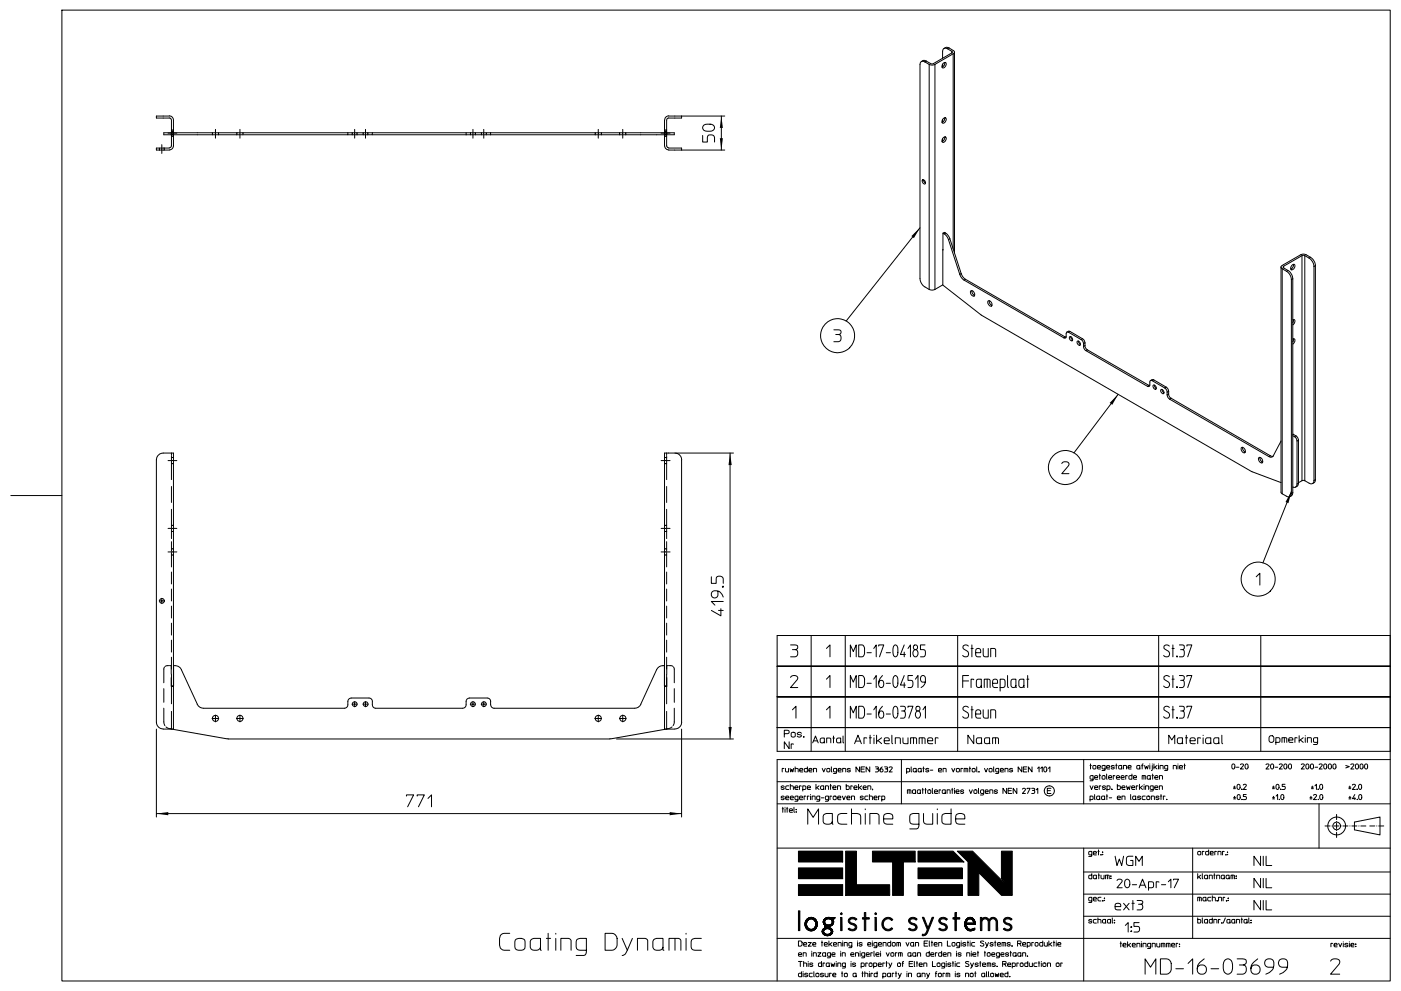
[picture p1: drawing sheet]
<svg xmlns="http://www.w3.org/2000/svg" width="420mm" height="297mm" viewBox="0 0 420 297" stroke-linecap="round" stroke-linejoin="round" font-family="sans-serif">
<g fill="#000">
<path d="M216.3 34.8l.4 3.5h-.9z" fill-rule="evenodd"/>
<path d="M215.8 41.4h.9l-.4 3.6z" fill-rule="evenodd"/>
<path d="M273.2 70.8l2.6-2.5-1.8 3.1z" fill-rule="evenodd"/>
<path d="M335.2 118.2l-1.8 3.1-.7-.5z" fill-rule="evenodd"/>
<path d="M218.9 135.8l.5 3.6h-1z" fill-rule="evenodd"/>
<path d="M387.1 147.3l-.8 3.5-.9-.3z" fill-rule="evenodd"/>
<path d="M218.4 217.9h1l-.5 3.6z" fill-rule="evenodd"/>
<path d="M46.9 243.8l3.5-.4v.9z" fill-rule="evenodd"/>
<path d="M200.8 243.4l3.5 .4-3.5 .5z" fill-rule="evenodd"/>
<path d="M239.4 255.1h13.2v3.2h-13.2z" fill-rule="evenodd"/>
<path d="M261.5 255.1h12.9v3.2h-3.6v10.1h-3.2v-10.1h-6.1z" fill-rule="evenodd"/>
<path d="M275.2 255.1h10.5l3.3 3.2h-13.8z" fill-rule="evenodd"/>
<path d="M239.4 265.1h13.2v3.3h-13.2z" fill-rule="evenodd"/>
<path d="M239.4 260.1h13.2v3.2h-13.2z" fill-rule="evenodd"/>
<path d="M253.5 255.1h3.3v10h9.9v3.3h-13.2z" fill-rule="evenodd"/>
<path d="M254.5 275.3a1.67 1.67 0 0 1 2.4 .2l-.4 .2a.97 .97 0 0 0-1-.4 .97 .97 0 0 0-.8 .9l.4 .3a1.84 1.84 0 0 1 1.8 1.6 1.51 1.51 0 0 1-2.7 .3l.3-.2a1.2 1.2 0 0 0 1.9-.4l-.3-.4a2.15 2.15 0 0 1-1.8-1.5z" fill-rule="evenodd"/>
<path d="M259.1 273.5h.4v.8a.51 .51 0 0 0 .1 .7 .51 .51 0 0 0 .7 0h.3v.2a.69 .69 0 0 1-1 .2l-.1 3.5h-.4v-3.5a.32 .32 0 0 1-.5 .1 .32 .32 0 0 1 0-.5 .32 .32 0 0 1 .5 0z" fill-rule="evenodd"/>
<path d="M264.9 275.5l.7-.5 .9-.1 1.2 .7-.4 .3a1.5 1.5 0 0 0-2.1 0 1.5 1.5 0 0 0 0 2.1 1.5 1.5 0 0 0 2.1 .1l.2 .1a.75 .75 0 0 1-1 .8 2.04 2.04 0 0 1-2-1.2 2.04 2.04 0 0 1 .4-2.3z" fill-rule="evenodd"/>
<path d="M272.6 275.3a1.67 1.67 0 0 1 2.4 .2l-.4 .2a.97 .97 0 0 0-1-.4 .97 .97 0 0 0-.8 .9l.4 .3a1.69 1.69 0 0 1 1.7 1.7 1.5 1.5 0 0 1-2.5 .2l.2-.2a1.25 1.25 0 0 0 1.9-.3l-.3-.5a2.25 2.25 0 0 1-1.9-1.5z" fill-rule="evenodd"/>
<path d="M276.5 274.9l.5 .1 1.2 3.1 1.2-3.2h.5l-1.9 4.9-.8 .6h-.7v-.4h.5l.5-.3 .4-.8a2.4 2.4 0 0 0-.6-2z" fill-rule="evenodd"/>
<path d="M281.7 275.3a1.67 1.67 0 0 1 2.3 .2l-.2 .2a1.15 1.15 0 0 0-1.9 .4l.2 .3a2.2 2.2 0 0 1 1.9 1.5 1.39 1.39 0 0 1-1.1 1.1 1.39 1.39 0 0 1-1.4-.7l.2-.1a1.21 1.21 0 0 0 1.9-.3l-.4-.5a2.27 2.27 0 0 1-1.8-1.5z" fill-rule="evenodd"/>
<path d="M286.3 273.5h.4v1.5a.62 .62 0 0 1 1 .3l-1 .1v3.5h-.4v-3.5a.35 .35 0 0 1-.5 .1 .35 .35 0 0 1-.1-.5 .45 .45 0 0 0 .6-.1 .45 .45 0 0 0 0-.6z" fill-rule="evenodd"/>
<path d="M275.2 265.1h13.3v3.3h-13.3z" fill-rule="evenodd"/>
<path d="M275.2 260.1h13.3v3.2h-13.3z" fill-rule="evenodd"/>
<path d="M293.9 275a.31 .31 0 0 1 .5 0 .31 .31 0 0 1 0 .4l.9-.5 .7 .2 .5 .6a1.4 1.4 0 0 1 1.9-.6 1.4 1.4 0 0 1 .6 1.8l.1 1.4a.33 .33 0 0 1 0 .5 .33 .33 0 0 1-.5 0 .33 .33 0 0 1 0-.5v-.9a1.43 1.43 0 0 0-1.1-2 2 2 0 0 0-.8 2.4v.6a.33 .33 0 0 1 0 .5 .33 .33 0 0 1-.4 0v-1.7a1.2 1.2 0 0 0-.2-1.3 1.2 1.2 0 0 0-1.3-.3 4.4 4.4 0 0 0-.4 3.1v.2h-.5z" fill-rule="evenodd"/>
<path d="M287 255.1h4.6l10.1 10.1-1.5-2.1v-8h3.3v13.3h-3.3l-6.8-6.9v6.9h-3.2v-10.1z" fill-rule="evenodd"/>
<path d="M301 275.4a1.72 1.72 0 0 1 2.4 .1l-.3 .2a.97 .97 0 0 0-1.1-.4 .97 .97 0 0 0-.7 .9l.3 .3a1.84 1.84 0 0 1 1.8 1.6 1.51 1.51 0 0 1-2.6 .3l.2-.2a1.2 1.2 0 0 0 2-.4l-.4-.4a2.15 2.15 0 0 1-1.8-1.5z" fill-rule="evenodd"/>
<circle cx="252.2" cy="273.9" r=".26"/>
<circle cx="262.5" cy="273.9" r=".26"/>
</g>
<path d="M239.6 273v5.9M252.2 275v3.9M262.5 275v3.9" fill="none" stroke="#000" stroke-width=".42"/>
<g fill="none" stroke="#000" stroke-width=".3">
<path d="M18.6 3h398.2v291h-398.2zM276.2 18.4l-.4 1v64.1a3.1 3.1 0 0 0 1.4 2.5l1.4 .7M276.2 18.4l.5-.1 .5 .3M277.2 18.6l1.4 .7M277.7 18.3l-.8-.2-.7 .3M277.7 18.3l-.5 .3M278.6 19.3l.6 .2 1.1-.2M278.6 19.3v67.4M280.3 19.3v67.4M282.6 19.2v.8M282.8 19a.55 .55 0 0 1 .8-.2 .55 .55 0 0 1-.1 .9 .6 .6 0 0 1-.4 .6 .6 .6 0 0 1-.7-.3zM283 14.5l-.4 .6v2.4"/>
<path d="M283 14.5l1 .1M283.2 18.7l-.1 .7-.5 .6M284 14.6l1.3 .8M284.5 14.4l1.4 .8 .2 .4M284.5 14.4l-.8-.2-.7 .3M284.5 14.4l-.5 .2M285.3 15.9l-5.6 3.2h-.6l-1.4-.8M285.3 15.4l.2 .1-.2 .4M285.3 15.4v.5M285.8 16.1l-5.5 3.2M285.8 16.1v58.5M286.1 15.6l-.3 .5"/>
<path d="M286.1 15.6v60.1M50.8 34.8h-3.9v.6l3.9-.1 .3 .1 .3 .5M50.8 34.7a1.25 1.25 0 0 1 1.2 1.2M51.3 39.8v.6M51.4 39.8h-2.3v.6h2.3M51.4 36v7.8M52 36v7.8M52 39.8h.1M52 39.8h59.6M104.3 39.8v.6h-52.3M111.6 39.8v.6h-7.3M111.6 39.8h35.5"/>
<path d="M139.7 39.8v.6M147.1 39.8h52.1M147.1 39.8v.6M199.2 39.8h.1M199.2 36v7.8M199.8 39.8h.1M199.8 36v7.8M199.9 39.8h2.2v.6h-2.2zM200.4 34.8h16.9M200.5 34.7a1.25 1.25 0 0 0-1.3 1.2M204.3 34.8v.6l-3.8-.1-.5 .3-.1 .3M210.9 37.6a2.48 2.48 0 0 1 3.2 .3v.7a2.33 2.33 0 0 1-3.4 0l-.1-.4z"/>
<path d="M216.3 34.8v10.2M282.6 36.6l-.2 .1M282.6 20l-.2 .1M282.6 35.8v.8M282.6 35.7a.58 .58 0 0 1 .9-.4 .58 .58 0 0 1 0 1 .6 .6 0 0 1-.4 .6 .6 .6 0 0 1-.7-.4zM283.2 35.3l-.1 .6-.5 .7M51.4 43.7l-.1 .3-.5 .3M52 43.7a1.3 1.3 0 0 1-1.2 1.3h-3.9v-.6h3.9M52 40.4h.1M111.6 40.4h87.6M199.2 43.7a1.25 1.25 0 0 0 1.3 1.2l16.8 .1M199.9 43.7l.3 .5 .3 .1"/>
<path d="M200.4 44.4h3.9v.6M210.6 40.6v2h1.5v-1.4a1.11 1.11 0 0 1 1-.8 1.11 1.11 0 0 1 1.1 .8v1.4M276.5 54a.68 .68 0 0 1 .8 .3 .68 .68 0 0 1-.2 .9l-.5-.6zM276.9 53.9l.1 .6 .5 .4M282.6 42.4h-.2M282.6 41.6v.8M282.8 41.3a.55 .55 0 0 1 .8-.2 .55 .55 0 0 1-.1 .9 .6 .6 0 0 1-.4 .7 .6 .6 0 0 1-.7-.4zM283.2 41l-.1 .7-.5 .7M275.8 68.3l-22.2 27.9M282.7 69.9l-.1 15.5-2.3 1.3M283 70.1l.8 .7 .5 1M283.5 69.8l-.4-.2-.4 .3 .3 .2"/>
<path d="M283.5 69.8l.7 .8 .6 1M283.5 69.8l-.5 .3M284.3 71.8l3.4 10.4M284.8 71.6l-.5 .2M284.8 71.6l3.3 10.4M384.8 79.8l-.2 .2 .2 .3M384.8 79.8v.5M387.3 79.5a.5 .5 0 0 1 .7-.3 .5 .5 0 0 1 .2 .8 .72 .72 0 0 1-.4 .7 .72 .72 0 0 1-.9-.1zM387.7 79.2l-.1 .8-.6 .6M390.3 76.6h.9M390.3 76.6l-5.5 3.2M390.3 76.6v67.5"/>
<path d="M391.2 76.6l1.3 .8M391.2 76.6v67.5M392.5 77.4a3.3 3.3 0 0 1 1.4 2.5M392.9 77.1l-1.5-.8h-1.3l-5.7 3.2-.4 .5M392.9 77.1a3.3 3.3 0 0 1 1.4 2.5M392.9 77.1l-.4 .3M393.9 79.9v64.1M394.3 79.6l-.4 .3M394.3 79.6v64.1M250 98.8h1.3l.8 .3v.8l-.7 .4a1.13 1.13 0 0 1 .8 1.1 1.13 1.13 0 0 1-.9 1h-1.3M278.6 86.7l.8 .3 .9-.3M282.6 85.4l11.7 9.1 80.8 46.8 8.9 3.3"/>
<path d="M287.7 82.2l.6 1.1 .7 .7M288.1 82l.6 1 .8 .7M288.1 82l-.4 .2M289 84l29.9 17.2M289.5 83.7l29.8 17.3M289.5 83.7l-.5 .3M291 87.2a.93 .93 0 0 1 1 .5 .93 .93 0 0 1-.1 1.1 1.15 1.15 0 0 1-.9-1.6zM291.4 87.1l.1 .8 .7 .6M296.2 90.2a.94 .94 0 0 1 1 .5 .94 .94 0 0 1-.1 1.1 1.18 1.18 0 0 1-.9-1.6zM296.6 90.1l.1 .8 .7 .6M319.8 99.6h.6M319.8 99.6l-.2 1.2a.43 .43 0 0 1-.2 .5 .43 .43 0 0 1-.5-.1"/>
<path d="M320.4 99.6l3.7 2.2M320.8 99.3l-.4-.1-.6 .4M320.8 99.3l-.4 .3M320.8 99.3l3.7 2.2M384 80v67.6l.4 .4M384 80l.4 .5M384.4 80.5l1.3 .8M384.4 80.5v67.5M384.8 80.3l1.3 .8M385.7 81.3a3.1 3.1 0 0 1 1.4 2.5M386.1 81.1a3.1 3.1 0 0 1 1.5 2.5M386.1 81.1l-.4 .2"/>
<path d="M387.1 83.8v64.1M387.6 95.8a.55 .55 0 0 1 .7 .3 .55 .55 0 0 1-.2 .7l-.5 .6M387.6 83.6l-.5 .2M387.6 83.6v64.1M387.7 95.8l-.1 .9M250.5 100.3h.9M254.7 104.2a5.1 5.1 0 0 0-1.8-8.4 5.1 5.1 0 0 0-6.9 5.1 5.1 5.1 0 0 0 7.4 4.3l1.3-1M319.3 101l.3 .1M319.3 101l-.4 .2M320.7 100.9h.3l.5 .5a.44 .44 0 0 1-.1 .7 .44 .44 0 0 1-.7-.3l-.1-.5zM321 100.9l.5 .9M321.5 101.8h.1"/>
<path d="M322.9 102.3a.68 .68 0 0 1 .8 .3 .68 .68 0 0 1-.2 .9l-.5-.5zM323.3 102.2l.1 .5 .5 .5M324.1 101.8l.4 .3 .3 .9M324.5 101.5l.5 .6 .3 .7M324.5 101.5l-.4 .3M324.8 103.9l.1 .5 .6 .7M324.8 103v.9M325.3 103.6l.1 .5 .6 .7M325.3 103.6l-.5 .3M325.3 102.8v.8M325.3 102.8l-.5 .2M325.5 105.1l18.5 10.7"/>
<path d="M326 104.8l18.4 10.7M326 104.8l-.5 .3M335.2 118.2l-13.3 17.5M344.4 115.5l.3 .1M344.4 115.5l-.4 .3M344.9 114l-.2 .4v1a.44 .44 0 0 1-.2 .4 .44 .44 0 0 1-.5 0M344.9 114l.5 .1M345.4 114.1l3.8 2.2M345.7 115.5a.72 .72 0 0 1 .8 .3 .72 .72 0 0 1-.1 .9l-.6-.4zM345.9 113.8h-.5l-.5 .2M345.9 113.8l-.5 .3M345.9 113.8l3.7 2.2"/>
<path d="M346.1 115.4l.1 .6 .4 .4M348 116.8a.68 .68 0 0 1 .8 .3 .68 .68 0 0 1-.2 .9l-.5-.5zM348.4 116.8l.5 .9M349.2 116.3l.6 .7 .1 .5M349.6 116l.5 .6 .2 .7M349.6 116l-.4 .3M349.9 118.4l.2 .7 .5 .5M349.9 117.5v.9M350.3 118.1l.1 .5 .6 .7M350.3 117.3l-.4 .2M350.3 117.3v.8M350.3 118.1l-.4 .3"/>
<path d="M350.6 119.6l29.8 17.2M351 119.3l-.4 .3M351 119.3l29.8 17.3M387.6 101.6a.52 .52 0 0 1 .6 .2 .52 .52 0 0 1-.1 .7l-.5 .6M387.7 101.5l-.1 .9M202.3 135.8h-3.1v82.7h3.1M202.3 135.8a2.02 2.02 0 0 1 2.1 2M202.5 135.8h17.4M204.3 137.8v78.7M218.9 135.8v85.7M318.3 138.9a1.17 1.17 0 0 1 1.2-.5 1.17 1.17 0 0 1 1 .9l-2.2 2.7h2.2M372.3 134.1a.98 .98 0 0 1 .9 .5 .98 .98 0 0 1-.1 1.1 1.11 1.11 0 0 1-.8-1.6z"/>
<path d="M372.5 134.1l.2 .8 .6 .6M377.4 137.2a.93 .93 0 0 1 1 .4 .93 .93 0 0 1-.2 1.1 1.19 1.19 0 0 1-.8-1.5zM377.7 137.1l.3 1 .5 .4M380.8 136.6l.8 .2M380.8 136.6l-.4 .2M384 132.2l-2.4 4.6-.7 .3-.5-.3M387.6 130.2l.9 .4M387.6 130.6l.5 .3M388.1 130.9l.5 .5 .2 .7M388.5 130.6l.5 .6 .3 .7M388.5 130.6l-.4 .3M388.8 132.1v13"/>
<path d="M389.3 131.9v12.9M389.3 131.9l-.5 .2M3.2 148.5h15.4M384.4 148l1.6 .9 .7-.1M387.1 147.9l-.4 .9M387.1 147.3l-8.5 21.4M387.6 147.7l-.3 .7-.6 .4M387.6 146h.8M387.6 147.7l-.5 .2M388.8 145.1l-.4 .9M389.3 144.8l-.3 .8-.6 .4M389.3 144.8l-.5 .3"/>
<path d="M390.3 144.1h.9M390.3 144.1l-1 .6M391.2 144.1l1.5 .9 .8-.1M393.9 144l-.4 .9M394.3 143.7l-.2 .8-.6 .4M394.3 143.7l-.4 .3M213.3 172.9v1.9h1.4v-1.3a1.09 1.09 0 0 1 1.1-.8 1.09 1.09 0 0 1 1 .8v1.3M215.2 177.2v1.2a1.06 1.06 0 0 1-1.8 .4 1.06 1.06 0 0 1 .7-1.7h.7a2.09 2.09 0 0 1 2 1.8M216.6 175.7h.2v.3h-.2zM216.7 175.8h.1M376.6 172.9l1.1-1.1v3.6M215.4 182.9h1.4"/>
<path d="M216.1 182.4v2.2l-2.8-1.7M216.8 180.3h-3.5l1 1.1M233 190.5h183.8v34.7h-183.8zM233 199.7h183.8M237 193.3h1.3l.8 .2v.8l-.7 .4a1.13 1.13 0 0 1 .8 1.1 1.13 1.13 0 0 1-.9 1h-1.3M237.6 194.7h.8M243.2 190.5v34.7M247.8 194.3l1-1v3.5M253.4 190.5v34.7M254.9 196.8v-3.5l.9 2 .9-2v3.5M257.4 193.3l1.3 .1 .3 .3a3.3 3.3 0 0 1 .1 2.4l-.4 .7h-1.3zM259.9 195.6h1.3"/>
<path d="M261.9 194.3l.8-1v3.5M263.4 193.6v-.3h1.5l-1.2 3.5M265.7 195.6h1.2M268 193.5l.7-.1a3 3 0 0 1 0 3.4h-.3a2.49 2.49 0 0 1-.4-3.3zM271.1 193.3l-1.2 2.8h1.5M271.1 195.4v1.4M272.2 194.3l.7-1v3.5M274.3 194.7a1.13 1.13 0 0 0-.6 1.2 1.13 1.13 0 0 0 .9 .9 1.24 1.24 0 0 0 0-2.1M277.3 193.3h-1.4v1.4h1a1.29 1.29 0 0 1 0 2.1h-1M287.1 190.5v34.7M290.3 193.6a.82 .82 0 0 0-1.2-.3 .82 .82 0 0 0-.2 1.2l1.1 .7a.97 .97 0 0 1 .1 1.5 .97 .97 0 0 1-1.5-.3M291.1 194.3h.6"/>
<path d="M291.4 193.3v3.5M292.5 195.6h1.5v-.5a.76 .76 0 0 0-.8-.8 .76 .76 0 0 0-.7 .8l.2 1.6 1.3 .1M294.7 194.3l.1 2.2 .5 .3h1v-2.5M297 196.8v-2.5h1.1l.3 .3 .1 2.2M347.3 190.5v34.7M350.6 193.6a.82 .82 0 0 0-1.2-.3 .82 .82 0 0 0-.2 1.2l1 .7a.96 .96 0 0 1 .2 1.5 .96 .96 0 0 1-1.5-.3M351.4 194.3h.6M351.6 193.3v3.5M352.7 196.6l.2 .2zM352.8 196.8h.1M353.6 193.3h.9a.73 .73 0 0 1 .5 .7 .73 .73 0 0 1-.5 .7 1.33 1.33 0 0 1 0 2.1h-.9M353.9 194.7h.6"/>
<path d="M355.8 193.6v-.3h1.5l-1.2 3.5M378 190.5v34.7M416.8 199.7h-183.8h183.8M46.9 218.5v26.4M51.5 218.5l16.6 2.9M52 205.6v-69.8h-.6a4.9 4.9 0 0 0-4.1 .7l-.4 1.3v78.7a2.02 2.02 0 0 0 2 2M52 205.6v12.9h-3.1M52 205.6h.1M54.4 200.7l4.7 10.4a2.03 2.03 0 0 0 1.9 1.2h42.3a1.02 1.02 0 0 0 1-1.1v-1a1.02 1.02 0 0 1 1-1h5.4a1.02 1.02 0 0 1 1 1M54.4 200.7a2.17 2.17 0 0 0-2.4-1.2v6.1M111.6 210.2v1a1.02 1.02 0 0 0 1 1.1h26.1a1.02 1.02 0 0 0 1-1.1v-1a1.02 1.02 0 0 1 1.1-1h5.3a1.02 1.02 0 0 1 1 1M147.1 210.2v1"/>
<path d="M147.1 211.2a1.02 1.02 0 0 0 1 1.1h42.1M199.2 205.6v-6.1a2.23 2.23 0 0 0-2.4 1.2l-4.7 10.4a1.92 1.92 0 0 1-1.8 1.2M199.2 205.6h.1M199.7 218.5l-16.6 2.9M204.3 218.5v26.4M204.4 216.4a2.02 2.02 0 0 1-2.1 2.1M233 218h183.8M233 208.8h183.8M235.1 219.9h1a.51 .51 0 0 0 .5-.5 .51 .51 0 0 0-.5-.5h-1v2M237 203a1.15 1.15 0 0 1 1.2-.6 1.15 1.15 0 0 1 .9 1l-2.1 2.7h2.1M237.3 219.6h1l.1 .9a.65 .65 0 0 1-.6 .4 .65 .65 0 0 1-.6-.4zM237.6 212.7l1-1v3.5"/>
<path d="M240.2 219.8a.61 .61 0 0 0-.6-.4 .61 .61 0 0 0-.5 .6l1.1 .3a.63 .63 0 0 1-.5 .7 .63 .63 0 0 1-.7-.4M247.8 203.5l1-1v3.6M247.8 212.7l1-1v3.5M254.9 206.1v-3.6l.9 1.9 .9-1.9v3.6M254.9 215.2v-3.5l.9 1.9 .9-1.9v3.5M257.4 202.5h1l.5 .2a2.56 2.56 0 0 1 .3 2.3l-.5 .9-1.3 .2zM257.4 211.7h1.3l.4 .7a3.3 3.3 0 0 1-.1 2.4l-.3 .4h-1.3zM259.9 204.8h1.3M259.9 214h1.3M261.9 203.5l.8-1v3.6M261.9 212.7l.8-1v3.5M264.5 202.5a2.38 2.38 0 0 0-.5 3.6 1.08 1.08 0 0 0 .9-1.1 1.08 1.08 0 0 0-.9-1.1l-.4 .2-.2 .7"/>
<path d="M264.5 211.7a2.34 2.34 0 0 0-.5 3.5 1.08 1.08 0 0 0 1-1 1.08 1.08 0 0 0-1-1.1l-.4 .3-.2 .6M265.7 204.8h1.2M265.7 214h1.2M268 202.7l.4-.2 .3 .1a2.75 2.75 0 0 1-.2 3.5h-.1a2.49 2.49 0 0 1-.4-3.4zM268.2 211.7h.5a3 3 0 0 1 0 3.5h-.3a2.75 2.75 0 0 1-.2-3.5zM269.9 211.7h1a.73 .73 0 0 1 .5 .6 .73 .73 0 0 1-.5 .8 1.33 1.33 0 0 1 0 2.1h-1M270.3 213.1h.6M271.1 202.5l-1.2 2.8h1.5M271.1 204.6v1.5M272.2 212v-.3h1.5l-1.2 3.5M273.6 202.5h-1.4v1.4l1.2 .1 .3 .6-.2 1.2-.4 .3h-.9M274.4 203.5l.8-1v3.6"/>
<path d="M275.1 213.1a1.13 1.13 0 0 0-.7 1.2 1.13 1.13 0 0 0 1 .9l.2-.2a1.25 1.25 0 0 0-.3-1.9M276.7 212.7l.7-1v3.5M277.4 204.4h-.9a1.05 1.05 0 0 1-.5-1.1 1.05 1.05 0 0 1 .9-.8 2.14 2.14 0 0 1-.2 3.2l-.6 .4M288.6 204.1h1.8M290.3 212a.82 .82 0 0 0-1.2-.3 .82 .82 0 0 0-.2 1.2l1.1 .6a.96 .96 0 0 1 .1 1.6 .96 .96 0 0 1-1.5-.3M290.4 202.5h-1.8v3.6M291.1 212.7h.6M291.4 211.7v3.5M291.9 203.7l-.8-.2v2.6M292.5 214h1.5v-.6a.76 .76 0 0 0-.8-.7 .76 .76 0 0 0-.7 .7l.2 1.6 1.3 .2M294.2 205.4a.75 .75 0 0 1-.8 .7 .75 .75 0 0 1-.7-.7l.1-1.6 .5-.3h.9l.1 2.6M294.7 212.7l.1 2.2 .5 .3h1v-2.5"/>
<path d="M295.1 206.1v-2.6h1.3l.4 .3v2.3M295.9 203.5v2.6M297 215.2v-2.5h1.1l.3 .3 .1 2.2M297.6 204.8h1.4v-.5a.74 .74 0 0 0-.7-.8 .74 .74 0 0 0-.7 .8l.1 1.6 1.3 .2M299.8 206.1h.9l.5-.4 .1-1.4-.3-.7-1.2-.1v3.6M302 202.5v3l.3 .6M304.6 205.4a.75 .75 0 0 1-.8 .7 .75 .75 0 0 1-.7-.7l.1-1.6 .4-.3h1l.1 2.6M307 205.4a.77 .77 0 0 1-.8 .7 .77 .77 0 0 1-.8-.7l.2-1.6 .4-.3h1l.1 2.6M307.8 203.5h.6M308.1 202.5v3.6M350.6 202.8a.83 .83 0 0 0-1.2-.3 .83 .83 0 0 0-.2 1.2l1 .7a.95 .95 0 0 1 .1 1.5 .95 .95 0 0 1-1.4-.3M350.6 212a.82 .82 0 0 0-1.2-.3 .82 .82 0 0 0-.2 1.2l1 .6a.96 .96 0 0 1 .2 1.5 .96 .96 0 0 1-1.5-.2"/>
<path d="M351.4 203.5h.6M351.4 212.7h.6M351.6 202.5v3.6M351.6 211.7v3.5M352.7 205.8l.2 .3zM352.7 215l.2 .2zM352.8 205.9h.1M352.8 215.2h.1M353.6 202.5h.9a.76 .76 0 0 1 .5 .7 .76 .76 0 0 1-.5 .7 1.33 1.33 0 0 1 0 2.2h-.9M353.6 211.7h.9a.73 .73 0 0 1 .5 .6 .73 .73 0 0 1-.5 .8 1.33 1.33 0 0 1 0 2.1h-.9M353.9 203.9h.6M353.9 213.1h.6"/>
<path d="M355.8 202.8v-.3h1.5l-1.2 3.6M355.8 212v-.3h1.5l-1.2 3.5M416.8 218h-183.8h183.8M416.8 208.8h-183.8h183.8M68.1 221.4h.4M121.8 238.6v-.4h2.2l-1.8 3.6M125.1 238.6v-.4h2.1l-1.8 3.6M128.3 239.3l1.1-1.1v3.6M183.1 221.4l-114.7 .1M184.8 221.5h35.1M233 234.3h91.9M235 230.4l-.5-.1v1"/>
<path d="M235.1 235.8a.42 .42 0 0 0-.5-.3 .42 .42 0 0 0-.3 .5l.8 .2a.45 .45 0 0 1-.4 .5 .45 .45 0 0 1-.5-.3M235.1 238.8a.42 .42 0 0 0-.5-.3 .42 .42 0 0 0-.3 .5l.8 .3a.45 .45 0 0 1-.4 .4 .45 .45 0 0 1-.5-.3M235.5 230.3v.9l.3 .1h.6v-1M235.5 239.1h1a.47 .47 0 0 0-.4-.5 .47 .47 0 0 0-.6 .3l.2 .7 .8 .1M236.5 235.5h-.6l-.4 .3 .2 .7 .8 .1M236.6 222.3v2.1l-1.5-2.1v2.1M236.9 230.3l.2 1 .3-.7 .3 .7 .2-1M236.9 235.5l.9 .2v.9M236.9 239.1h.9a.47 .47 0 0 0-.3-.5 .47 .47 0 0 0-.6 .3l.2 .7 .7 .1M236.9 235.1v1.5M237.8 223.1l-.6-.1v1.4M238.3 236.1h.9a.48 .48 0 0 0-.3-.6 .48 .48 0 0 0-.6 .3v.7l.9 .1"/>
<path d="M238.4 230.3l.9 .1v.9M238.4 229.8v1.5M239.2 239.7l-.9-.2v-.6l.2-.3h.7v1.2l-.1 .3h-.8M239.7 239.1h.9a.47 .47 0 0 0-.4-.5 .47 .47 0 0 0-.5 .3l.1 .7 .8 .1M239.7 230.8h1a.48 .48 0 0 0-.4-.5 .48 .48 0 0 0-.6 .3l.2 .7h.8M240.2 235.6l-.5-.1v1.1M240.7 236.6l.8-.1v-.8l-.8-.2v1.6M240.9 220.7l.1 .2zM240.9 220.8h.1M241.6 238.7l-.5-.1v1.1M242 236.1h1a.48 .48 0 0 0-.4-.6 .48 .48 0 0 0-.6 .3l.1 .7 .9 .1M242 229.8v1.5h-.8v-.9l.8-.1"/>
<path d="M242.5 230.8h.9a.48 .48 0 0 0-.3-.5 .48 .48 0 0 0-.6 .3l.1 .7h.8M242.5 238.7l-.5-.1v1.1M243 238.1v.1M243 238.6v1.1M243.5 239.7v-1.1h.8l.1 1.1M243.6 222.6l.9-2 .8 2M243.9 231.3v-1l.9 .1v.9M243.9 222h1.1M244.6 235.1v1.5M244.9 236l.6 .6M245.5 235.5l-.9 .7M245.7 239.7l-.8-.1v-.9l.8-.1v1.2l-.1 .3h-.8"/>
<path d="M246.2 239.1h.8M246.5 230.3l.4 1 .5-1M246.9 236.3l-.2 .3h-.5l-.2-.8 .3-.3h.6l.1 1.1M247.1 222.3l-.2 .3-.9-.1v-1.1l1.1-.2 .1 1.4M247.5 236.6v-1.1l.9 .2v.9M247.8 222.6v-1.4l1.2 .2 .1 1.2M247.9 230.4a.55 .55 0 0 1 .9 .2v.4a.48 .48 0 0 1-.5 .4 .48 .48 0 0 1-.4-.4zM248.4 239.7l-.9-.1v-.9l.9-.1v1.2l-.2 .3h-.8M248.8 235.5h.4M249 235.1v1.5M249.2 229.8v1.3l.2 .2M249.3 238.7l-.5-.1v1.1"/>
<path d="M249.7 221.2h.5M249.7 236.1h.9a.48 .48 0 0 0-.3-.6 .48 .48 0 0 0-.6 .3l.1 .7 .8 .1M249.9 238.7h.7l.1 .7a.48 .48 0 0 1-.5 .3 .48 .48 0 0 1-.4-.3zM249.9 220.6v2M250.8 231.3l-.9-.1 .1-.9h.8v1.2l-.2 .3h-.7M251.1 236.6v-1.1l.9 .2v.9M251.1 239.1h1a.47 .47 0 0 0-.4-.5 .47 .47 0 0 0-.6 .3l.1 .7 .9 .1M251.2 230.8h1a.48 .48 0 0 0-.4-.5 .48 .48 0 0 0-.6 .3l.2 .7h.8M252 222.3l-.2 .3-.9-.1v-1.1l1.1-.2 .1 1.4M252.5 238.6l.5 1.1 .4-1.1M252.6 231.3v-1l.9 .1v.9M252.7 220.6v1.7l.2 .3"/>
<path d="M253.7 235.1v1.5l.9-.1v-.8l-.9-.2M253.9 239.1h.9a.47 .47 0 0 0-.3-.5 .47 .47 0 0 0-.6 .3l.1 .7 .8 .1M254.9 230.5a.42 .42 0 0 0-.5-.3 .42 .42 0 0 0-.3 .5l.8 .2a.47 .47 0 0 1-.4 .5 .47 .47 0 0 1-.5-.3M255.3 239.7v-1.1h.8l.1 1.1M255.6 235.6l-.5-.1v1.1M256 236.1h.9a.48 .48 0 0 0-.3-.6 .48 .48 0 0 0-.6 .3l.1 .7 .8 .1M256.2 222.9l1-2.6 1 2.6M256.5 222.1h1.4M257.4 235.1v1.5M257.6 236l.7 .6M257.7 229.8v1.5l-1.1-1.5v1.5M258.1 230.5h.9"/>
<path d="M258.3 235.5l-.9 .7M258.8 236.1h.9a.48 .48 0 0 0-.4-.6 .48 .48 0 0 0-.5 .3l.1 .7 .8 .1M258.8 238.8a.42 .42 0 0 0-.5-.3 .42 .42 0 0 0-.3 .5l.8 .3a.46 .46 0 0 1-.4 .4 .46 .46 0 0 1-.5-.3M259.2 229.8h-1.1v1.5h1.1M259.9 221.2l-.9-.1v1.8M260.1 236.6v-1.1l.9 .2 .1 .9M260.2 238.6h-.8l-.1 .3 .1 .7 .8 .1M260.6 221.1h.6M260.6 238.6l.8 .1 .1 1M260.6 238.1v1.6M260.7 229.8v1.5l-1.1-1.5v1.5M260.8 220.3v2.6"/>
<path d="M261.6 236.5l-.1 .2M262 239.1h.9a.47 .47 0 0 0-.3-.5 .47 .47 0 0 0-.6 .3l.1 .7 .8 .1M262 220.3v.1M262 221.1v1.8M262.4 229.8l.9 .1v.4l-.3 .1a.48 .48 0 0 1 .4 .5 .48 .48 0 0 1-.4 .4h-.6M262.6 230.4h.4M262.8 220.3v2.6M263.2 221.9l1.1 1M263.9 238.7l-.5-.1v1.1M264.3 221.1l-1.5 1.1M264.3 239.7l.8-.1v-.9l-.8-.1v1.5M264.5 229.8a.92 .92 0 0 0-.5 1.5 .48 .48 0 0 0 .7-.2 .48 .48 0 0 0-.3-.6 .48 .48 0 0 0-.6 .3"/>
<path d="M265.1 222h1.5a.79 .79 0 0 0-.6-.9 .79 .79 0 0 0-.9 .5l.2 1.2 1.3 .1M265.2 229.8l.9 .1v.4l-.3 .1a.48 .48 0 0 1 .3 .5 .48 .48 0 0 1-.4 .4h-.5M265.4 230.4h.4M266.6 230a.46 .46 0 0 1 .5-.2 .46 .46 0 0 1 .3 .6l-.8 .9h.9M267.4 220.3v2.2l.2 .4M268.4 222.9v-1.8l1.5 .2v1.6M270.2 227.6v13.3M270.7 221.1l.1 1.5 .5 .3h.9v-1.8M271.8 231.3l.9-.1-.1-.8-.8-.1v1.5M272 237.8v-1.1h1l.1 1.1M272.6 236.7v1.1M273 222.9v-1.8l1.6 .1 .2 .2v1.5"/>
<path d="M273.2 229.8l.1 1.5M273.9 221.1v1.8M274.5 237.5l-.2 .3-.7-.1v-.8l.9-.2v1.1M274.7 231.1l-.3 .2-.6-.1v-.8l.9-.1 .1 1M275.6 222.9v-1.8l1.5 .1 .2 1.7M275.9 237.5l-.3 .3-.5-.1v-.8l.8-.2 .1 1.1M276.2 231.1l-.4 .2-.5-.1v-.8l.9-.1v1M276.4 221.1v1.8M276.4 236.7h.4M276.6 236.3v1.5M276.7 230.3h.4M276.8 229.8v1.5"/>
<path d="M277.3 236.7h.4M277.5 236.3v1.5M278.1 222h1.5a.79 .79 0 0 0-.6-.9 .79 .79 0 0 0-.9 .5l.2 1.2 1.3 .1M278.2 236.9a.51 .51 0 0 1 .8 .1v.5a.48 .48 0 0 1-.4 .3 .48 .48 0 0 1-.5-.3zM278.4 230.5a.42 .42 0 0 0-.5-.3 .42 .42 0 0 0-.3 .5l.8 .2a.47 .47 0 0 1-.3 .5 .47 .47 0 0 1-.6-.3M278.9 230.8h.7M279.5 236.3l.2 1.5M280.1 237.3h1a.48 .48 0 0 0-.4-.6 .48 .48 0 0 0-.6 .3l.1 .7 .9 .1M281.2 221.2l-.8-.1v1.8M281.3 230.8h1a.48 .48 0 0 0-.4-.5 .48 .48 0 0 0-.6 .3l.1 .7h.9M282 236.8l-.5-.1v1.1M282.7 231.3v-1l.9 .1v.9"/>
<path d="M283.4 237.5l-.4 .3-.5-.1v-.8l.9-.2 .1 1.1M283.9 237.8v-1.1h.8l.1 1.1M285.3 236.7h.4M285.3 230.3l.5 1 .4-1M285.5 236.3v1.5M286.1 236.3v.1M286.1 236.7v1.1M286.6 237.3h.9a.48 .48 0 0 0-.3-.6 .48 .48 0 0 0-.6 .3l.1 .7 .8 .1M286.7 230.4a.55 .55 0 0 1 .9 .2v.4a.48 .48 0 0 1-.4 .4 .48 .48 0 0 1-.5-.4zM288.6 230.4l-.5-.1v1M288.9 237a.42 .42 0 0 0-.5-.3 .42 .42 0 0 0-.3 .5l.8 .2a.45 .45 0 0 1-.4 .5 .45 .45 0 0 1-.5-.3M289 231.3v-1l1.1 .1v.9"/>
<path d="M289.6 230.3v1M290.6 236.7l.4 1.1 .5-1.1M290.6 230.3h.4M290.7 229.8v1.5M291.5 230.4a.55 .55 0 0 1 .8 .2v.4a.48 .48 0 0 1-.4 .4 .48 .48 0 0 1-.5-.4zM291.9 220.3v2.6l-1.7-2.6v2.6M292.1 236.7l.7 .1 .1 .7a.48 .48 0 0 1-.5 .3 .48 .48 0 0 1-.4-.3zM292.8 229.8l.1 1.5M293.3 236.3l.2 1.5M293.5 231.3h.1M294.3 222.5l-.6 .4-.9-.2v-1.4l1.5-.2 .1 1.8M294.9 237.8l-.8-.1-.2-.7 .2-.3h.8v1.2l-.3 .4h-.7"/>
<path d="M295.1 230.3l.5 1 .5-1M295.3 237.3h1a.48 .48 0 0 0-.4-.6 .48 .48 0 0 0-.6 .3l.2 .7 .8 .1M296.5 230.4a.55 .55 0 0 1 .9 .2v.4a.48 .48 0 0 1-.4 .4 .48 .48 0 0 1-.5-.4zM296.7 222.5l-.6 .4-.9-.2v-1.4l1.5-.2 .1 1.8M296.7 237.8v-1.1l.9 .2v.9M297.6 222.9v-1.8l1.6 .1 .1 1.7M297.9 229.8l.1 1.5M298.4 221.1v1.8M299 237a.42 .42 0 0 0-.5-.4 .42 .42 0 0 0-.3 .6l.8 .2a.46 .46 0 0 1-.4 .4 .46 .46 0 0 1-.5-.2M299.4 231.3l-.8-.1-.1-.6 .2-.3h.7v1.2l-.1 .3h-.8M299.9 230.8h.9a.48 .48 0 0 0-.3-.5 .48 .48 0 0 0-.6 .3l.1 .7h.8M301.3 231.3v-1l.9 .1v.9"/>
<path d="M301.8 236.3v1.5l-1.1-1.5v1.5M302.2 237h.9M303.3 236.3h-1.1v1.5h1.1M303.6 230.5a.42 .42 0 0 0-.6-.3 .42 .42 0 0 0-.2 .5l.7 .2a.47 .47 0 0 1-.3 .5 .47 .47 0 0 1-.6-.3M304.8 236.3v1.5l-1.1-1.5v1.5M306.3 229.8v1.5l-1.1-1.5v1.5M306.5 236.5a.45 .45 0 0 1 .6-.3 .45 .45 0 0 1 .2 .6l-.8 1h.9M306.8 230.5h.9M307.8 229.8h-1v1.5h1M307.9 236.4v-.1h.9l-.8 1.5M309.3 236.3h.5a.32 .32 0 0 1 .4 .3 .32 .32 0 0 1-.3 .3 .47 .47 0 0 1 .3 .5 .47 .47 0 0 1-.4 .4h-.5M309.4 229.8v1.5l-1.1-1.5v1.5"/>
<path d="M309.5 236.9h.4M310.7 236.7l.4-.4v1.5M311 230.3l.5-.5v1.5M312 230.3l.5-.5v1.5M313 230a.46 .46 0 0 1 .6-.1 .46 .46 0 0 1 .2 .5v.4a.47 .47 0 0 1-.4 .5 .47 .47 0 0 1-.5-.5zM314 237h.9M314.3 230.3l.4-.5v1.5M315.1 236.3h-1.1v1.5h1.1M324.9 227.6v13.3M326.8 235.5l.4 1.1 .5-1.1M326.8 239.6l.9-.1-.1-.8-.8-.1v1.5M326.8 229.4h.4"/>
<path d="M326.9 228.9v1.6M327.7 229.5a.55 .55 0 0 1 .8 .2v.4a.48 .48 0 0 1-.4 .4 .48 .48 0 0 1-.5-.4zM327.7 233.5h-.8l-.1-.7 .2-.3 .7-.1v1.3l-.1 .3h-.8M328.2 233h.9a.48 .48 0 0 0-.4-.6 .48 .48 0 0 0-.5 .4l.1 .7h.8M328.2 236h.9a.47 .47 0 0 0-.4-.5 .47 .47 0 0 0-.5 .3l.1 .8h.8M328.2 238.1l.1 1.5M329 229.9h.9a.48 .48 0 0 0-.3-.5 .48 .48 0 0 0-.6 .3l.1 .7 .8 .1M329.5 232.4h.4M329.7 239.4l-.3 .2-.6-.1v-.8l.9-.1v1M329.7 232v1.5M330 235.6l-.5-.1v1.1M330.4 232.6a.51 .51 0 0 1 .9 .2v.4a.48 .48 0 0 1-.5 .3 .48 .48 0 0 1-.4-.3z"/>
<path d="M331.2 239.4l-.4 .2-.5-.1v-.8l.9-.1v1M331.3 230.5l-.9-.2 .1-.8 .8-.1v1.2l-.1 .3h-.8M331.4 235.8a.42 .42 0 0 0-.5-.3 .42 .42 0 0 0-.3 .5l.8 .2a.45 .45 0 0 1-.4 .5 .45 .45 0 0 1-.5-.3M331.7 238.6h.4M331.8 229.9h.9a.48 .48 0 0 0-.4-.5 .48 .48 0 0 0-.5 .3l.1 .7 .8 .1M331.8 232l.1 1.5M331.8 238.1v1.5M331.9 236.6l.8-.2v-.8l-.8-.1v1.6M332.4 233h.9a.48 .48 0 0 0-.4-.6 .48 .48 0 0 0-.5 .4l.1 .7h.8M332.5 239.1h.8M333.2 236.5l.2 .1zM333.3 236.6h.1"/>
<path d="M334 229.6a.42 .42 0 0 0-.5-.2 .42 .42 0 0 0-.3 .5l.8 .1a.45 .45 0 0 1-.4 .5 .45 .45 0 0 1-.5-.3M334.2 232.5l-.5-.1v1.1M334.5 229.4h.4M334.6 228.9v1.6M334.7 233h.9a.49 .49 0 0 0-.3-.6 .49 .49 0 0 0-.6 .4l.1 .7h.8M335 235.1v1.5h.7l.2-.3-.1-.7-.8-.1M335 239.1h.9a.47 .47 0 0 0-.4-.5 .47 .47 0 0 0-.5 .3l.1 .7h.8M336.1 233h.9a.48 .48 0 0 0-.3-.6 .48 .48 0 0 0-.6 .4l.1 .7h.8M336.3 230.2l-.2 .2h-.7v-.9l.9-.1v1.1M336.3 236h1a.47 .47 0 0 0-.4-.5 .47 .47 0 0 0-.6 .3l.1 .7 .9 .1M336.3 239.6v-1l.9 .1 .1 .9M336.8 230.5v-1.1l.9 .1v1"/>
<path d="M337.7 235.5l.3 1.1 .2-.8 .4 .8 .2-1.1M338 232.5l-.5-.1v1.1M338.2 229.9h.9a.48 .48 0 0 0-.4-.5 .48 .48 0 0 0-.5 .3v.6l.9 .2M338.9 238.1l.2 1.5M339.3 236h.9a.47 .47 0 0 0-.4-.5 .47 .47 0 0 0-.5 .3l.1 .8h.8M339.3 232v1.5h-.8v-.9l.8-.2M339.8 233h.9a.48 .48 0 0 0-.3-.6 .48 .48 0 0 0-.6 .4l.1 .7h.8M340.5 239.4l-.4 .2-.4-.1v-.8l.8-.1 .1 1M341.1 235.6l-.5-.1v1.1M341.6 235.1v1.5M341.7 230.2l-.2 .2h-.6v-.9l.8-.1 .1 1.1M341.8 236l.7 .6"/>
<path d="M341.9 238.8a.42 .42 0 0 0-.5-.3 .42 .42 0 0 0-.3 .5l.8 .3a.47 .47 0 0 1-.4 .4 .47 .47 0 0 1-.5-.3M342.2 229.5h.5M342.4 233.5v-1.1l1 .2 .1 .9M342.5 235.5l-.9 .7M342.7 228.9l-.3 .3v1.3M342.9 232.4v1.1M343 235.1h.1M343 235.5v1.1M343.1 229.4l.3 1.1 .3-.8 .3 .8 .2-1.1M343.3 238.6h-.7l-.2 .3 .1 .7h.8M343.4 236.6v-1.1h.8l.1 1.1M343.8 238.7a.54 .54 0 0 1 .9 .2v.5a.51 .51 0 0 1-.5 .2 .51 .51 0 0 1-.4-.2z"/>
<path d="M344.7 228.9v.1M344.7 229.4v1.1M344.8 233.3l-.1 .2-.7-.1v-.8l.8-.2 .1 1.1M345.2 239.6v-1l.8 .1 .1 .9M345.4 232.4h.4M345.4 229.4v1.2l-.2 .3M345.4 228.9v.1M345.5 232v1.5M345.7 236.6l-.9-.2 .1-.8 .8-.1v1.2l-.1 .3-.8 .1M345.9 228.9v1.6M346.2 236h.9a.47 .47 0 0 0-.4-.5 .47 .47 0 0 0-.5 .3l.1 .7 .8 .1M346.2 229.9l.7 .6"/>
<path d="M346.2 233h.9a.48 .48 0 0 0-.3-.6 .48 .48 0 0 0-.6 .4l.1 .7h.8M346.9 229.4l-1 .7M347.3 228.9v.1M347.3 229.4v1.1M347.5 238.8a.42 .42 0 0 0-.6-.3 .42 .42 0 0 0-.3 .5l.8 .3a.47 .47 0 0 1-.4 .4 .47 .47 0 0 1-.5-.3M347.6 236.6v-1.1h.8l.1 1.1M347.6 233.5v-1.1l.9 .2v.9M347.8 230.5v-1.1l.9 .1v1M347.9 238.6h.4M348.1 238.1v1.5M349.2 238.7l-.4-.1v1M349.8 239.6h.1"/>
<path d="M350.1 230.5l-.9-.2v-.8l.9-.1v1.2l-.2 .3h-.8M350.4 222.9v-2.6l.9 1.5 .9-1.5v2.6M351.7 230.5v-1.1l1 .2v.9M353.1 228.9v.1M353.1 229.4v1.1M353.6 229.9h.9a.48 .48 0 0 0-.3-.5 .48 .48 0 0 0-.6 .3l.1 .7 .8 .1M354.5 222.5l-.6 .4-.8-.2v-1.4l1.4-.2 .1 1.8M355 229.4h.3M355.1 228.9v1.6M355.4 221.1h.6M355.6 220.3v2.6M356.8 222h1.5a.81 .81 0 0 0-.6-.9 .81 .81 0 0 0-.9 .5l.2 1.2 1.3 .1"/>
<path d="M359.9 221.2l-.8-.1v1.8M360.7 220.3v.1M360.7 221.1v1.8M363 222.5l-.6 .4-.8-.2v-1.4l1.4-.2 .1 1.8M365.4 222.5l-.6 .4-.8-.2v-1.4l1.4-.2 .1 1.8M366.3 220.3v2.2l.2 .4M369.4 229.1a.46 .46 0 0 1 .6-.1 .46 .46 0 0 1 .2 .5v.4a.47 .47 0 0 1-.5 .6 .47 .47 0 0 1-.4-.6zM369.8 236.4h.6M369.8 235.9h.6M369.8 239.4h.6M369.8 239h.6M370.1 235.6v.6"/>
<path d="M370.1 238.7v.6M370.7 229.9h.7M371 238.3a.46 .46 0 0 1 .5-.1 .46 .46 0 0 1 .3 .5v.4a.47 .47 0 0 1-.5 .5 .47 .47 0 0 1-.4-.5zM371 235.2a.47 .47 0 0 1 .6-.1 .47 .47 0 0 1 .2 .6v.3a.48 .48 0 0 1-.5 .6 .48 .48 0 0 1-.5-.6zM371.9 229.2a.45 .45 0 0 1 .5-.3 .45 .45 0 0 1 .3 .6l-.8 1h.9M372.2 236.5l.1 .1zM372.3 236.6h.1M372.4 239.6h.1M372.3 239.6h.1M372.7 235.3a.45 .45 0 0 1 .6-.3 .45 .45 0 0 1 .3 .6l-.9 1h.9M373.5 229.1a.44 .44 0 0 1 .5-.1 .44 .44 0 0 1 .2 .5v.4a.47 .47 0 0 1-.5 .6 .47 .47 0 0 1-.5-.6zM373.6 238.1h-.9v.6h.6a.48 .48 0 0 1 .4 .5 .48 .48 0 0 1-.4 .4h-.6"/>
<path d="M379.5 229.2a.45 .45 0 0 1 .6-.3 .45 .45 0 0 1 .3 .6l-.9 1h.9M380.7 220.6a.73 .73 0 0 1 1.2 .5v.8a.73 .73 0 0 1-.7 .6 .73 .73 0 0 1-.8-.6v-.8zM381 229.1a.46 .46 0 0 1 .6-.1 .46 .46 0 0 1 .2 .5v.4a.48 .48 0 0 1-.4 .6 .48 .48 0 0 1-.5-.6zM381.5 236.4h.6M381.5 235.9h.6M381.5 239.4h.6M381.5 239h.6M381.7 235.6v.6M381.8 238.7v.6M382.3 229.9h.7M382.5 222.5l1.1-.2-.1-1.1-1-.1v2M382.6 238.6l.4-.5v1.5"/>
<path d="M382.6 235.3a.45 .45 0 0 1 .6-.2 .45 .45 0 0 1 .2 .6v.6a.46 .46 0 0 1-.6 .3 .46 .46 0 0 1-.3-.6zM383.6 239.6h.1M383.5 229.2a.45 .45 0 0 1 .6-.3 .45 .45 0 0 1 .3 .6l-.9 1h.9M383.5 239.6h.1M383.9 236.5l.1 .1zM384 236.6h.1M384.2 238.2a.44 .44 0 0 1 .5 0 .44 .44 0 0 1 .2 .5v.4a.47 .47 0 0 1-.5 .5 .47 .47 0 0 1-.4-.5zM384.3 222.5v-1.4h1.3l.2 1.4M385 221.1v1.4M385.1 229.1a.44 .44 0 0 1 .5-.1 .44 .44 0 0 1 .2 .5v.4a.47 .47 0 0 1-.5 .6 .47 .47 0 0 1-.4-.6zM385.2 235.1h-.8v.6h.6a.49 .49 0 0 1 .3 .4 .49 .49 0 0 1-.3 .5h-.6M386.4 221.8h1.2a.64 .64 0 0 0-.5-.7 .64 .64 0 0 0-.7 .4l.1 .9 1.1 .1"/>
<path d="M386.5 229.1a.44 .44 0 0 1 .5-.1 .44 .44 0 0 1 .2 .5v.4a.47 .47 0 0 1-.5 .6 .47 .47 0 0 1-.4-.6zM388.9 221.2l-.7-.1v1.4M389.5 220.5v2M389.8 221.8l.9 .7M390.1 229.2a.46 .46 0 0 1 .6-.3 .46 .46 0 0 1 .2 .6l-.8 1h.9M390.7 221.1l-1.2 .9M391.3 220.5v.1M391.3 221.1v1.4M391.7 229.1a.47 .47 0 0 1 .5-.1 .47 .47 0 0 1 .2 .5v.4a.47 .47 0 0 1-.5 .6 .47 .47 0 0 1-.4-.6zM391.9 222.5v-1.4l1.2 .1v1.3M392.7 239.4h.6M392.7 239h.6"/>
<path d="M393 229.1a.46 .46 0 0 1 .5-.1 .46 .46 0 0 1 .3 .5v.4a.47 .47 0 0 1-.5 .6 .47 .47 0 0 1-.4-.6zM393 238.7v.6M393.1 236.4h.6M393.1 235.9h.6M393.4 235.6v.6M393.8 238.4a.45 .45 0 0 1 .5-.3 .45 .45 0 0 1 .3 .6l-.8 .9h.9M394.2 235.5l.5-.4v1.5M394.2 229.9h.8M395 222.5l-1.2-.2v-.8l.2-.4h1v1.6l-.3 .4h-.9M395.1 236.5l.1 .1zM395.2 236.6h.1M395.3 239.6h.1"/>
<path d="M395.2 239.6h.1M395.5 229.2a.46 .46 0 0 1 .5-.3 .46 .46 0 0 1 .3 .6l-.8 1h.9M395.8 235.2a.45 .45 0 0 1 .6-.1 .45 .45 0 0 1 .1 .6v.6a.46 .46 0 0 1-.6 .3 .46 .46 0 0 1-.3-.6zM395.9 238.2a.44 .44 0 0 1 .5 0 .44 .44 0 0 1 .2 .5v.4a.47 .47 0 0 1-.5 .5 .47 .47 0 0 1-.5-.5zM396.9 229.1a.46 .46 0 0 1 .6-.1 .46 .46 0 0 1 .3 .5v.4a.47 .47 0 0 1-.5 .6 .47 .47 0 0 1-.5-.6zM398.3 229.1a.46 .46 0 0 1 .6-.1 .46 .46 0 0 1 .2 .5v.4a.47 .47 0 0 1-.4 .6 .47 .47 0 0 1-.5-.6zM399.7 229.1a.46 .46 0 0 1 .6-.1 .46 .46 0 0 1 .2 .5v.4a.47 .47 0 0 1-.4 .6 .47 .47 0 0 1-.5-.6zM403.4 229.4l1.1 .4-1.1 .3M404.4 236.4h.6M404.4 235.9h.6M404.4 239.4h.6M404.4 239h.6"/>
<path d="M404.6 235.6v.6M404.7 238.7v.6M405 229.2a.46 .46 0 0 1 .5-.3 .46 .46 0 0 1 .3 .6l-.8 1h.9M405.4 235.3a.45 .45 0 0 1 .6-.3 .45 .45 0 0 1 .3 .6l-.9 1h.9M406.2 238.1l-.8 1.3h1M406.2 239v.6M406.4 229.1a.46 .46 0 0 1 .6-.1 .46 .46 0 0 1 .2 .5v.4a.47 .47 0 0 1-.4 .6 .47 .47 0 0 1-.5-.6zM406.8 236.5l.1 .1zM406.9 236.6h.1M406.8 239.5l.2 .1zM406.9 239.6h.1M407.5 235.2a.45 .45 0 0 1 .5-.1 .45 .45 0 0 1 .2 .6v.6a.46 .46 0 0 1-.6 .3 .46 .46 0 0 1-.3-.6z"/>
<path d="M407.5 238.2a.44 .44 0 0 1 .5 0 .44 .44 0 0 1 .2 .5v.4a.47 .47 0 0 1-.4 .5 .47 .47 0 0 1-.5-.5zM407.8 229.1a.46 .46 0 0 1 .6-.1 .46 .46 0 0 1 .2 .5v.4a.47 .47 0 0 1-.4 .6 .47 .47 0 0 1-.5-.6zM409.3 229.1a.44 .44 0 0 1 .5-.1 .44 .44 0 0 1 .2 .5v.4a.47 .47 0 0 1-.5 .6 .47 .47 0 0 1-.4-.6zM416.8 227.6h-183.8v66.4M46.9 243.8h157.4M233 254.2h183.8M233 240.9h183.8M234.5 242.4h.4M234.7 241.9v1.5M235.3 241.9v.1M235.3 242.4v1M235.8 242.4h.4"/>
<path d="M236 241.9v1.5M236.6 242.9h1a.48 .48 0 0 0-.4-.5 .48 .48 0 0 0-.6 .3l.1 .7h.9M238 241.9v1.3l.2 .2M238.7 243.4h.1M238.7 242.7h.1M238.7 243.3h.1M238.7 242.6h.1M239.4 255.1h13.2v3.2h-13.2zM242.1 247v-4.6l1.7 2.6 1.6-2.6v4.6M249.5 246.2a1.57 1.57 0 0 1-2.7 0v-1.6l.2-.4 .8-.4h1.7v3.1l.2 .1M253.5 255.1h3.3v10h9.9v3.3h-13.2zM253.9 243.8h-1.7a1.03 1.03 0 0 0-1.1 .9v1.4a.96 .96 0 0 0 1.1 .9h1.7"/>
<path d="M255.3 243.8h1.7a1.03 1.03 0 0 1 1 .9v2.3M255.3 242.4v4.6M259.4 242.4v.3M259.4 243.8v3.2M260.8 247v-3.2h2.1l.5 .4 .1 2.8M261.5 255.1h12.9v3.2h-3.6v10.1h-3.2v-10.1h-6.1zM264.9 245.4h2.8a1.48 1.48 0 0 0-.9-1.6 1.48 1.48 0 0 0-1.8 .5 2.56 2.56 0 0 0 .3 2.5l.6 .2h1.8M275.2 255.1h10.5l3.3 3.2h-13.8zM275.5 247h-1.7a.91 .91 0 0 1-1.1-.9v-1.4a.97 .97 0 0 1 1.1-.9h1.7v3.7l-.4 .8-.3 .1h-2.1M276.9 243.8v2.3a.96 .96 0 0 0 1 .9h1.7v-3.2M281 242.4v.3M281 243.8v3.2"/>
<path d="M285.1 242.4v4.6h-1.7a.96 .96 0 0 1-1-.9v-1.4a1.03 1.03 0 0 1 1-.9h1.7M286.5 245.4h2.7a1.46 1.46 0 0 0-.8-1.6 1.46 1.46 0 0 0-1.8 .5 2.48 2.48 0 0 0 .2 2.5l2.4 .2M287 255.1h4.6l10.1 10.1-1.5-2.1v-8h3.3v13.3h-3.3l-6.8-6.9v6.9h-3.2v-10.1zM324.9 254.2v39.8M327.3 256.2l-.9-.1 .1-.9h.8v1.2l-.1 .2-.8 .1M327.8 255.7h.9a.48 .48 0 0 0-.4-.5 .48 .48 0 0 0-.5 .2v.7l.9 .1M329.1 255.2h.4M329.3 254.7v1.5M330.1 256.2h.1M330.5 256l.1 .1zM330.5 255.3l.1 .1zM330.5 256.1h.1"/>
<path d="M334.3 256.6l.6 2.8 .7-1.9 .7 1.9 .5-2.8M339.6 256.6l-1.5 .1-.3 .3-.1 .5 .1 1.5 .6 .4h1.2v-1.5h-.7M340.5 259.4v-2.8l1 1.6 .9-1.6v2.8M357.5 254.2v27M359.1 255.3a.54 .54 0 0 1 .9 .1v.5a.48 .48 0 0 1-.5 .3 .48 .48 0 0 1-.4-.3zM361 255.2h-.6v1M362.3 254.7v1.5l-.8-.1v-.8l.8-.1M362.8 255.7h.9a.48 .48 0 0 0-.3-.5 .48 .48 0 0 0-.6 .2l.1 .7 .8 .1M364.7 255.2h-.5v1M365.1 256.2v-1l.9 .1v.9M367 255.2h-.5v1M367.6 256.2h.1"/>
<path d="M367.5 256.2h.1M367.9 256.1h.1M367.9 255.4h.1M368 256.1h.1M368 255.4h.1M377.9 256.6v2.8l-2-2.8v2.8M378.7 256.6v2.8M379.6 256.6v2.8h1.6M395.4 240.9v13.3M397.2 247.5h1.5M399.3 247.5h.1M399.9 247.5h1.5"/>
<path d="M400.7 244.1v1.5M400.7 246.2h.1M400.7 246.8v1.5M400.7 248.8v.1M400.7 249.4v1.6M402 247.5h.1M402.6 247.5h1.5M404.7 247.5h.1M405.3 247.5h1.5M406 246.4l7.7-1.5v5.3l-7.7-1.5zM407.4 247.5h.1M408 247.5h1.5"/>
<path d="M410.6 247.5h1.6M412.7 247.5h.1M413.3 247.5h1.5M152.8 279.7h-1.6a1.5 1.5 0 0 0-1.4 1.5v2.1a1.45 1.45 0 0 0 1.4 1.5h1.6M164.3 279.7v5.1M166.6 279.7v.3M181.4 279.7h2a1.68 1.68 0 0 1 1.6 1.5l-.1 2.6a1.79 1.79 0 0 1-1.5 1h-2zM205.7 279.7v.3M239.4 265.1h13.2v3.3h-13.2zM239.4 260.1h13.2v3.2h-13.2zM239.4 273h.4v5.9h-.4zM241.3 277.1h.5"/>
<path d="M241.3 277h.5M241.3 276.9h.5M241.3 276.8h.5M241.4 277.4h.4M241.4 277.3h.4M241.4 277.2h.4M241.4 276.7h.4M241.4 276.6h.4M241.4 277.6h.5M241.4 277.5h.5M241.4 276.4h.5M241.4 277.7h.5"/>
<path d="M241.4 276.3h.5M241.5 277.7h.5M241.5 276.2h.5M241.5 277.8h.5M241.5 277.9h.6M241.6 278h.5M241.6 275.9h.5M241.7 278.1l.6 .1M241.7 278.2h.7M241.8 278.3h.7M241.8 278.3l.7 .1M241.9 276.5h-.5"/>
<path d="M241.9 278.4h.7M241.9 276.3h-.5M242 278.5h1M242 278.5h2.3M242 276.1h-.5M242 275.4h2.3M242.1 275.3a1.97 1.97 0 0 1 2.9 1.4 1.97 1.97 0 0 1-2.4 2.2 2.12 2.12 0 0 1-.5-3.6zM242.1 276h-.6M242.1 278.6h2.1M242.1 275.9l-.5 .1M242.1 275.3h2.1M242.2 275.8a1.54 1.54 0 0 1 2.3 .4 1.54 1.54 0 0 1-.8 2.2 1.56 1.56 0 0 1-1.8-.6 1.56 1.56 0 0 1 .3-2z"/>
<path d="M242.2 275.8h-.5M242.3 278.7h1.8M242.3 275.2h1.8M242.4 275.7l-.7 .1M242.4 275.2h1.6M242.4 278.8h1.5M242.4 275.6l-.6 .1M242.5 278.9h1.3M242.5 275.6h-.7M242.5 275.1h1.3M242.6 275.5h-.7M242.8 275h.7"/>
<path d="M242.9 278.9h.6M243 275.4h-1M243.4 275.4h1M243.7 275.5h.7M243.8 275.6h.7M243.9 275.6l.7 .1M244 275.7h.7M244.1 275.8h.6M244.2 278.1h.5M244.2 275.9h.5M244.2 278h.6M244.2 275.9h.6"/>
<path d="M244.3 277.9h.5M244.3 276h.5M244.3 277.8h.5M244.3 276.1h.5M244.4 278.5h-1M244.4 277.7h.5M244.4 276.2h.5M244.4 276.2l.5 .1M244.4 278.4h-.7M244.4 276.3h.5M244.5 277.5h.4M244.5 276.4h.4"/>
<path d="M244.5 278.3l-.7 .1M244.5 277.4h.5M244.5 277.3h.5M244.5 276.6h.5M244.5 276.5h.5M244.5 277.2h.5M244.5 277.1h.5M244.5 276.8h.5M244.5 276.7h.5M244.6 278.3h-.7M244.6 277h.4M244.6 276.9h.4"/>
<path d="M244.7 278.2h-.7M244.7 278.1l-.6 .1M244.9 277.6h-.5M245 277.4l-.5 .1M246.5 279.1h.4M246.5 279.3l.4 .1M246.5 279.2h.4M246.5 278.9h.4M246.5 279.5h.5M246.5 279.4h.4M246.6 279.5l.5 .1M246.6 279.7h.6"/>
<path d="M246.6 279.6h.5M246.7 279.7l.5 .1M246.7 279.8l.7 .1M246.8 276.3l.4 .1M246.8 279.9l.8 .1M246.8 276.5h.5M246.8 276.4h.4M246.8 276.2h.4M246.8 276.6h.5M246.8 276h.5M246.9 276.8l.5 .1M246.9 276.8h.5"/>
<path d="M246.9 276.7h.4M246.9 280h1.1M246.9 276.9h.6M246.9 278.3h2.3M246.9 279h-.4M247 278.9h-.5M247 278.8h-.4M247 278.2h2.1M247 277h.6M247.1 277.1h.7M247.1 278.7l-.5 .1M247.1 278.2h1.9"/>
<path d="M247.1 277.1l.8 .1M247.2 278.6l-.6 .1M247.2 278h1.3M247.2 277.9h.4M247.2 277.8h.4M247.2 277.7l.3 .1M247.2 277.7h.3M247.2 277.2h1M247.2 275.3a1.91 1.91 0 0 1 1.9-.3h1.3l-.4 .4h-.4a1.47 1.47 0 0 1-.2 1.8 1.47 1.47 0 0 1-1.7 .4l-.2 .1 .3 .2a1.87 1.87 0 0 1 1.9 1.2 1.57 1.57 0 0 1-1.8 1.3 1.57 1.57 0 0 1-1.3-1.7l.6-.6 .1-.7a1.27 1.27 0 0 1-.1-2.1zM247.2 278.5a1.16 1.16 0 0 1 1.3-.1 1.16 1.16 0 0 1 .7 1.1 1.17 1.17 0 0 1-1.4 .5 1.17 1.17 0 0 1-.8-1.2zM247.2 278l1.6 .1M247.2 276.2l-.4 .1"/>
<path d="M247.3 278.5l-.6 .1M247.3 276.1h-.5M247.3 275.9l-.5 .1M247.3 275.9h-.4M247.4 278.5h-.7M247.4 275.8h-.5M247.5 275.7l-.6 .1M247.5 275.6a1.03 1.03 0 0 1 1.7 0 1.03 1.03 0 0 1-.4 1.6 1.02 1.02 0 0 1-1.3-.3 1.02 1.02 0 0 1 0-1.3zM247.5 278.4h-.7M247.5 275.6l-.5 .1M247.6 275.6h-.5M247.7 277.6h-.5"/>
<path d="M247.8 275.5h-.7M247.8 278.3l-1 .1M247.8 277.6h1M247.9 277.9h.2M247.9 275.4h-.7M248 275h.8M248.3 278.3l1 .1M248.3 277.7h.1M248.6 278.4h.7M248.7 278.5h.7M248.8 275.4h1.2M248.8 278.5l.6 .1"/>
<path d="M248.9 275.5h.8M249 278.6l.5 .1M249 278.7h.6M249.1 275.6h.6M249.1 278.8h.5M249.1 277.5l-1.9 .1M249.1 279.6h.5M249.2 278.9h.4M249.2 279.4h.4M249.2 277.4l-1.9 .1M249.2 275.6l.5 .1M249.2 279.3h.4"/>
<path d="M249.2 279.1h.4M249.2 279h.4M249.2 275.7l.6 .1M249.2 279.1h.5M249.3 276.9h.5M249.3 277.4h-2M249.3 276.8h.5M249.3 275.8h.5M249.3 279.9l-.8 .1M249.4 275.9h.4M249.4 276.7h.4M249.4 279.8l-.7 .1"/>
<path d="M249.4 277.3h-2.1M249.4 276.6h.5M249.4 276h.5M249.4 275.9h.5M249.4 279.7l-.5 .1M249.5 276.4h.4M249.5 276.2h.4M249.5 276.1h.4M249.5 277.2h-1M249.5 276.2l.4 .1M249.5 279.7h-.5M249.6 279.6h-.6"/>
<path d="M249.6 277.1l-.8 .1M249.6 279.5h-.4M249.6 277.1h-.6M249.6 279.3l-.4 .1M249.7 277h-.6M249.8 276.9l-.6 .1M249.9 276.5h-.4M249.9 276.3l-.4 .1M250 275.3l-2.8 .1M250.1 275.3h-2.8M250.2 275.2h-2.8M250.3 275.1l-2.8 .1"/>
<path d="M250.4 275l-2.7 .1M252 275h.4v3.9h-.4zM252 273.7h.4v.3h-.4zM254.7 275.2a1.73 1.73 0 0 1 2.2 .3l-.4 .2a1.14 1.14 0 0 0-1.8 .3 1.33 1.33 0 0 0 1.4 .9 1.16 1.16 0 0 1 .6 1.6 1.16 1.16 0 0 1-1.6 .4l-.9-.5 .4-.2a1.1 1.1 0 0 0 1.8-.3l-.2-.5-.7-.3a1.12 1.12 0 0 1-1.1-.6 1.12 1.12 0 0 1 .3-1.3zM259.1 273.5h.4v1.5h1.1v.4h-1.1v3.5h-.4v-3.5h-.5v-.4h.5zM262.3 275h.4v3.9h-.4zM262.3 273.7h.4v.3h-.4zM265.1 275.3a1.54 1.54 0 0 1 2.4 .4l-.2 .2a1.48 1.48 0 0 0-2.1 0 1.48 1.48 0 0 0 0 2.1 1.48 1.48 0 0 0 2.1 0l.2 .3a1.92 1.92 0 0 1-2.8-.1 1.92 1.92 0 0 1 .4-2.9zM272.8 275.2a1.68 1.68 0 0 1 2.2 .3l-.4 .2a1.13 1.13 0 0 0-1.8 .3 1.33 1.33 0 0 0 1.4 .9 1.16 1.16 0 0 1 .6 1.6 1.16 1.16 0 0 1-1.6 .4l-.9-.5 .4-.2a1.13 1.13 0 0 0 1.8-.3l-.3-.5-.6-.3a1.12 1.12 0 0 1-1.1-.6 1.12 1.12 0 0 1 .3-1.3zM275.2 265.1h13.3v3.3h-13.3zM275.2 260.1h13.3v3.2h-13.3zM276.5 274.9l.5 .1 1.2 3.1 1.2-3.2h.5l-1.5 3.6a1.85 1.85 0 0 1-1.9 1.9v-.4a.92 .92 0 0 0 1.2-.7l.3-.7z"/>
<path d="M281.8 275.2a1.73 1.73 0 0 1 2.2 .3l-.3 .2a1.14 1.14 0 0 0-1.9 .3 1.41 1.41 0 0 0 1.4 .9 1.15 1.15 0 0 1 .7 1.5 1.15 1.15 0 0 1-1.7 .5l-.8-.5 .3-.2a1.09 1.09 0 0 0 1.9-.3l-.3-.5-.6-.3a1.14 1.14 0 0 1-1.1-.6 1.14 1.14 0 0 1 .2-1.3zM286.3 273.5h.4v1.5h1v.4h-1v3.5h-.4v-3.5h-.6v-.4h.6zM289.2 277.1h.5M289.2 277h3.1M289.2 276.9h3.1M289.2 276.8h3.1M289.2 277.4h.5M289.2 277.3h.5M289.2 277.2h.5M289.2 276.7h3.1M289.2 276.6h.5M289.2 276.5h.5"/>
<path d="M289.3 277.5l.5 .1M289.3 277.4h.4M289.3 276.5h.4M289.3 276.4h.4M289.3 276.3h.4M289.3 277.7h.5M289.3 277.6h.5M289.3 276.2h.5M289.4 277.8h.5M289.4 276h.4M289.4 277.9h.5M289.5 278h.5"/>
<path d="M289.5 278l.5 .1M289.5 278.1l.6 .1M289.6 278.2h.6M289.6 278.3h.7M289.7 278.3l.7 .1M289.7 278.4h.8M289.8 276.2l-.5 .1M289.8 278.5h.9M289.8 276.1h-.4M289.8 275.4h2M289.8 275.3a1.55 1.55 0 0 1 1.9 0 1.55 1.55 0 0 1 .5 1.8h-2.4a1.34 1.34 0 0 0 .7 1.4 1.34 1.34 0 0 0 1.6-.3l.1 .3a1.9 1.9 0 0 1-2.6-.2 1.9 1.9 0 0 1-.1-2.5zM289.9 278.5l2.3 .1"/>
<path d="M289.9 275.3h1.8M289.9 278.6h2.3M289.9 275.9l-.5 .1M289.9 275.9h-.4M290 275.8h-.5M290 275.2h1.7M290 278.7h2M290.1 275.7a1.04 1.04 0 0 1 1.2-.2 1.04 1.04 0 0 1 .5 1.1h-2.1zM290.1 275.7h-.6M290.1 275.2h1.5M290.2 275.6l-.6 .1M290.2 278.8h1.6"/>
<path d="M290.2 275.1h1.2M290.3 275.6h-.7M290.3 278.9h1.3M290.3 275.5h-.6M290.4 275h.8M290.5 275.4h-.7M290.6 278.9h.7M291 275.4h.9M291.2 278.5h1M291.2 275.5h.7M291.3 275.6h.7M291.4 275.6l.7 .1"/>
<path d="M291.5 278.4h.7M291.5 275.7h.6M291.6 275.8h.5M291.6 275.9h.6M291.7 275.9h.5M291.7 278.4h.4M291.7 276h.5M291.7 276.1h.5M291.8 276.2h.5M291.9 278.3h.2M291.9 276.4h.4M291.9 276.3h.4"/>
<path d="M291.9 276.5h.4M291.9 276.6h.4M292 278.2h.1M292.1 278.2h.1M292.3 277.1h-3.1M293.9 275h.5v.4a1.28 1.28 0 0 1 2.1 .3 1.36 1.36 0 0 1 1.8-.7 1.36 1.36 0 0 1 .7 1.8l.1 2.1h-.5v-.8a2.91 2.91 0 0 0-.5-2.7 1.21 1.21 0 0 0-1.2 .4 1.21 1.21 0 0 0-.2 1.3v1.8h-.4v-.8a2.75 2.75 0 0 0-.6-2.7 .96 .96 0 0 0-1.3 .9v2.6h-.5zM301.2 275.2a1.73 1.73 0 0 1 2.2 .3l-.3 .2a1.14 1.14 0 0 0-1.9 .3 1.33 1.33 0 0 0 1.4 .9 1.16 1.16 0 0 1 .6 1.6 1.16 1.16 0 0 1-1.6 .4l-.8-.5 .3-.2a1.1 1.1 0 0 0 1.9-.3l-.3-.5-.7-.3a1.12 1.12 0 0 1-1.1-.6 1.12 1.12 0 0 1 .3-1.3zM324.9 261.3h91.9M324.9 268h91.9M324.9 274.6h91.9M327.3 270l-.9-.2 .1-.8 .8-.1v1.3l-.1 .2-.8 .1M327.3 275.8a.42 .42 0 0 0-.5-.3 .42 .42 0 0 0-.3 .5l.8 .2a.45 .45 0 0 1-.4 .5 .45 .45 0 0 1-.5-.3"/>
<path d="M327.3 261.8v1.6l-.8-.1v-.9l.8-.1M327.8 269.4h.9a.47 .47 0 0 0-.4-.5 .47 .47 0 0 0-.5 .3v.6l.9 .2M328.7 275.6h-.7l-.2 .3 .1 .7h.8M328.7 263.1l-.3 .3-.6-.2v-.8l.9-.1 .1 1.1M329.1 275.6l.9 .1 .1 .9M329.1 275.1v1.5M329.2 262.3h.4M329.4 261.8v1.6M330.1 268.9l-.7 .1-.3 .2 .1 .6 .9 .2M330.1 262.3v.9l.3 .2h.6v-1.1M330.5 269.9l.2 .1zM330.6 270h.1"/>
<path d="M331 269.9h.1M331 269.2h.1M331.1 269.9h.1M331.1 269.2h.1M331.4 276.4l-.1 .2h-.6l-.2-.8 .2-.2h.7l.1 1M331.4 263.4v-1.1l1.1 .1v1M332 262.3v1.1M332.9 276.4l-.3 .2-.5-.1v-.8l.8-.1 .1 1M333 263.3h.1M333 262.6h.1M333 263.2h.1M333.4 275.1l.2 1.5"/>
<path d="M334 276.4l.2 .2zM334 275.8l.2 .1zM334.1 276.5h.1M334.1 275.8h.1M334.3 271.7h1.7a.88 .88 0 0 0-.7-1 .88 .88 0 0 0-1 .6l.2 1.3 1.5 .1M334.9 263.9a.84 .84 0 0 1 .8-.4 .84 .84 0 0 1 .7 .6l-1.5 2h1.5M336.8 270.7l1.7 2M337.4 277.4l.8-.9v2.8M337.5 263.7a.76 .76 0 0 1 .8-.1 .76 .76 0 0 1 .4 .8v.7a.8 .8 0 0 1-.8 1 .8 .8 0 0 1-.8-1l.1-1zM338.5 270.7l-1.7 2M339.1 279l.2 .2zM339.1 277.7l.2 .2z"/>
<path d="M339.1 279.1h.1M339.1 277.8h.1M339.3 270.7h.7M339.4 265.1h1.3M339.6 269.9v2.8M340.9 269.9l1.6 .2v.6l-.5 .3a.89 .89 0 0 1 .6 .9 .89 .89 0 0 1-.7 .8h-1M341.3 271h.7M341.5 266.1l1-2.6 1 2.6M341.5 276.5h-1.6v1.1h1.1a.88 .88 0 0 1 .6 .9 .88 .88 0 0 1-.6 .8h-1.1M341.8 265.3h1.4M344.3 266.1l1.4-.2 .1-.4-.1-1.1-1.4-.1v2.5M347.5 264.4l-.9-.1v1.8"/>
<path d="M348.2 265.1h1.3M350.2 264.3l.8-.8v2.6M351.8 263.7v-.2h1.5l-1.3 2.6M359.1 270v-1.1l.9 .1 .2 1M359.1 261.8v1.6M359.1 275.1v1.5h.8v-.9l-.8-.1M359.3 262.8l.7 .6M359.6 268.9v1.1M360 262.3l-.9 .7M360.4 261.8l.2 1.6M360.4 275.1l.2 1.5M361.5 269.7l-.2 .3h-.5l-.1-.9 .8-.2 .1 1.1"/>
<path d="M362 263.1l-.4 .3-.5-.2v-.8l.9-.1 .1 1.1M362 276.4l-.4 .2-.5-.1v-.8l.9-.1 .1 1M362.5 263.4v-1.1l.9 .1v1M363 268.9l-.8 .1-.1 .2 .1 .8h.8M363.4 268.9l.8 .1 .1 1M363.4 275.1v1.5h-.8l-.1-.9 .9-.1M363.4 268.5v1.5M363.9 276.6v-1h.8l.1 1M363.9 262.3h.4M364 261.8v1.6M364.7 263.4v-1.1l.9 .1 .1 1M364.8 269.9l.1 .1z"/>
<path d="M364.9 270h.1M365.3 270v-1.1l.8 .1 .1 1M365.8 275.7l-.5-.1v1M366.2 276.5l.2 .1zM366.3 276.6h.1M367 263.1l-.3 .3-.5-.2v-.8l.8-.1 .1 1.1M367.2 269l-.5-.1v1.1M367.3 275.1l-.6 1.5M367.6 269.9l.2 .1zM367.7 270h.1M368.2 269.9h.1M368.2 269.2h.1"/>
<path d="M368.5 263.1l-.3 .3-.6-.2v-.8l.9-.1 .1 1.1M368.7 276.4l-.3 .2-.5-.1v-.8l.8-.1 .1 1M369 263.4v-1.1l1.1 .1v1M369.6 262.3v1.1M370.2 276.4l-.2 .2-.7-.1v-.8l.9-.1v1M370.6 263.3h.1M370.6 262.6h.1M370.6 263.2h.1M370.7 276.6v-1h.8l.1 1M372.1 275.6h.4M372.3 275.1v1.5M373.8 276.4l-.3 .2-.5-.1v-.8l.8-.1 .1 1"/>
<path d="M374.4 275.1l.1 1.5M375 276.4l.1 .2zM375 275.9h.1M375 276.5h.1M375 275.8h.1M377.9 269.9v2.8l-2-2.8v2.8M377.9 263.2v2.9l-2-2.9v2.9M378.7 263.2v2.9M378.7 269.9v2.8M379.6 269.9v2.8h1.6M379.6 263.2v2.9h1.6M154.5 281.7a2.15 2.15 0 0 1 2.8 0 2.88 2.88 0 0 1-.3 2.8l-.7 .3a1.45 1.45 0 0 1-2-1z"/>
<path d="M162 283.9a1.74 1.74 0 0 1-3 0v-1.8l.2-.5 .9-.4h1.9v3.5l.3 .1M163.8 281.2h1.3M166.6 281.2v3.6M168.1 284.8v-3.6h2.3l.7 .4 .1 3.2M175.8 284.8h-1.9a1.08 1.08 0 0 1-1.2-1v-1.5a1.08 1.08 0 0 1 1.2-1.1h1.9l-.1 4.6-.7 .5h-2.3M186.5 281.2l1.6 3.6 1.5-3.6M188.1 284.8l-.8 1.3-.8 .2M191.1 284.8v-3.6h2.3l.7 .4 .1 3.2M198.8 283.9a1.7 1.7 0 0 1-3.1 0v-1.8l.3-.5 .8-.4h2v3.5l.2 .1M200.6 284.8v-3.6h2.8l.6 .4 .1 3.2M202.4 281.2v3.6M205.7 281.2v3.6"/>
<path d="M210.3 281.2h-1.9a1.08 1.08 0 0 0-1.2 1.1v1.5a1.08 1.08 0 0 0 1.2 1h1.9M233 281.2h183.8M239.4 282h.7l.3 .3 .1 .8-.4 .4-.7 .1zM239.4 286.1h.9a.49 .49 0 0 0-.4-.6 .49 .49 0 0 0-.5 .4l.1 .6 .8 .1M239.4 288.1h.5v1.6M239.9 288.1h.6M240.3 291.2v1.5h-.8l-.1-.9 .9-.1M240.8 286.6v-1.1l.9 .1v1M240.8 291.2v.1M240.8 291.7v1M240.9 283h.9a.47 .47 0 0 0-.3-.5 .47 .47 0 0 0-.6 .3l.2 .7 .7 .1M240.9 288.6l.9 .1v1"/>
<path d="M240.9 288.1v1.6M242.1 291.9a.42 .42 0 0 0-.5-.3 .42 .42 0 0 0-.3 .5l.8 .2a.47 .47 0 0 1-.3 .5 .47 .47 0 0 1-.6-.3M242.3 282.5h.9l-.9 1.1h.9M242.3 288.1v.1M242.3 288.6v1.1M243.3 285.1h.1M243.3 285.5v1.1M243.5 291.7h-.7l-.2 .3 .1 .7h.8M243.7 283h.9a.47 .47 0 0 0-.4-.5 .47 .47 0 0 0-.5 .3l.1 .7 .8 .1M243.7 288.8a.46 .46 0 0 0-.6-.2 .46 .46 0 0 0-.3 .4l.8 .2a.46 .46 0 0 1-.3 .5 .46 .46 0 0 1-.6-.2M243.8 286.6v-1.1l.9 .1v1M244 291.2l.1 1.5"/>
<path d="M244.7 291.7h.7l.1 .7a.48 .48 0 0 1-.5 .3 .48 .48 0 0 1-.4-.3zM245.2 285.5h.9l-.9 1.1h.9M246.3 288.1v1.6l-.8-.1-.1-.9 .9-.1M246.3 282.5h.4M246.4 282v1.6M246.9 291.9a.42 .42 0 0 0-.5-.3 .42 .42 0 0 0-.3 .5l.7 .2a.46 .46 0 0 1-.3 .5 .46 .46 0 0 1-.5-.3M246.9 280.1h2.3M247.1 280.1h2M247.1 283h.9a.47 .47 0 0 0-.3-.5 .47 .47 0 0 0-.6 .3l.2 .7 .7 .1M247.2 280.2h1.8M247.2 288.7l-.5-.1v1.1M247.3 280.3h1.5"/>
<path d="M247.3 291.7l.1 .9 .3 .1h.5v-1M247.4 280.3h1.3M247.5 286.3l-.3 .3-.5-.1v-.9l.8-.1 .1 1.1M247.8 280.4h.5M248.1 280h1.1M248.5 282v1.6M248.6 289.4l-.4 .3-.4-.1v-.9l.8-.1 .1 1.1M248.7 283l.7 .6M249 286.6l-.9-.1 .1-.9 .8-.1v1.3l-.2 .2-.8 .1M249.1 288.6l.3 1.1 .3-.8 .3 .8 .2-1.1M249.2 291.7h-.5v1M249.4 286.1h.9a.47 .47 0 0 0-.3-.6 .47 .47 0 0 0-.6 .4l.1 .6 .8 .1"/>
<path d="M249.4 282.5l-.9 .7M249.7 292.2h.9a.48 .48 0 0 0-.4-.5 .48 .48 0 0 0-.5 .3l.1 .7h.8M249.9 283h.9a.47 .47 0 0 0-.4-.5 .47 .47 0 0 0-.5 .3l.1 .7 .8 .1M250.7 288.1v.1M250.7 288.6v1.1M251.1 289.7v-1.1l.9 .1 .1 1M251.2 283.6v-1.1l.9 .1 .1 1M252 285.1h.1M252 285.5v1.1M252.3 291.7h.4M252.4 291.2v1.5M252.5 286.6v-1.1l.9 .1v1"/>
<path d="M252.6 282v.1M252.6 282.5v1.1M253.1 283.6v-1.1l.9 .1v1M253.2 291.8a.55 .55 0 0 1 .8 .2v.4a.48 .48 0 0 1-.4 .3 .48 .48 0 0 1-.5-.3zM253.4 289.7l-.8-.2v-.8l.8-.1v1.2l-.1 .3h-.8M255.1 286.1h.9a.49 .49 0 0 0-.4-.6 .49 .49 0 0 0-.5 .4l.1 .6 .8 .1M255.1 288.1v.1M255.1 288.6v1.1M255.4 283.6l-.9-.2 .1-.9h.8v1.2l-.1 .3h-.8M256.5 286.6v-1.1l.9 .2v.9M256.5 288.8a.42 .42 0 0 0-.5-.3 .42 .42 0 0 0-.3 .6l.8 .1a.47 .47 0 0 1-.4 .5 .47 .47 0 0 1-.5-.2M256.6 292.4l-.1 .3-.7-.1v-.8l.8-.1 .1 1"/>
<path d="M257.1 282v.1M257.1 282.5v1.1M257.8 285.1h.1M257.8 285.5v1.1M258.2 289.7l.8-.2v-.8l-.8-.1v1.5M258.4 291.7h.4M258.4 282.7a.42 .42 0 0 0-.5-.3 .42 .42 0 0 0-.3 .5l.8 .2a.46 .46 0 0 1-.4 .5 .46 .46 0 0 1-.5-.3M258.6 291.2v1.5M259.2 286.6l-.9-.1 .1-.9 .8-.1v1.3l-.2 .3h-.7M259.3 291.7l.8 .1 .1 .9M259.3 291.2v1.5M259.7 286.1h.9a.47 .47 0 0 0-.4-.6 .47 .47 0 0 0-.5 .4l.1 .6 .8 .1"/>
<path d="M260.1 288.7l-.6-.1v1.1M260.1 283h1a.47 .47 0 0 0-.4-.5 .47 .47 0 0 0-.6 .3l.2 .7 .8 .1M260.6 288.7a.54 .54 0 0 1 .8 .2v.5a.51 .51 0 0 1-.4 .3 .51 .51 0 0 1-.5-.3zM260.6 291.2v.1M260.6 291.7v1M261.5 282v.1M261.5 282.5v1.1M261.5 285.6l-.4-.1v1.1M261.6 291.7h-.5v1M261.9 289.7l.9-.2v-.8l-.9-.1v1.5M262 285.1l.1 1.5M262.6 286.1h.9a.47 .47 0 0 0-.3-.6 .47 .47 0 0 0-.6 .4v.6l.9 .1"/>
<path d="M262.9 283.6l-.9-.2 .1-.9h.8v1.2l-.1 .3h-.8M263 291.2v1.5h-.9v-.9l.9-.1M263.3 289.1h.9a.47 .47 0 0 0-.4-.5 .47 .47 0 0 0-.5 .3l.1 .7 .8 .1M263.3 283h1a.47 .47 0 0 0-.4-.5 .47 .47 0 0 0-.6 .3l.2 .7 .8 .1M264 285.1h.1M264 285.5v1.1M264.7 292.7l.8-.1v-.9h-.8v1.5M264.7 283.6v-1.1l.9 .1v1M265.1 288.7l-.4-.1v1.1M265.6 288.6h.4M265.7 285.5l.4 1.1 .5-1.1M265.7 288.1v1.6"/>
<path d="M266.5 288.6l.4 1.1 .5-1.1M266.9 289.7l-.4 .4M266.9 292.4l-.3 .3-.5-.1v-.8l.8-.1 .1 1M267 282v1.6l-.7-.1-.2-.3 .1-.7h.8M267.1 285.7a.54 .54 0 0 1 .9 .2v.4a.51 .51 0 0 1-.5 .3 .51 .51 0 0 1-.4-.3zM267.6 282.5h.7l.1 .7a.48 .48 0 0 1-.5 .4 .48 .48 0 0 1-.4-.4zM268 291.7h-.5v1M268.4 291.7h.4M268.6 291.2v1.5M268.9 283.6v-1.1l1 .1v1M268.9 285.6l-.5-.1v1.1M269.1 288.7a.54 .54 0 0 1 .9 .2v.5a.51 .51 0 0 1-.5 .3 .51 .51 0 0 1-.4-.3z"/>
<path d="M269.3 291.7l.4 1 .5-1M269.4 286.6v-1.1l1 .1 .1 1M269.4 282.5v1.1M269.7 292.7l-.4 .5M269.9 285.5v1.1M270.4 288.7h.5M270.9 288.1l-.3 .3v1.3M271.6 282.5l.5 1.1 .4-1.1M271.9 291.2v.1M271.9 291.7v1M272.3 292.7v-1l.9 .1 .1 .9M272.6 288.8h.9"/>
<path d="M273.1 286.3l-.4 .3-.5-.1v-.9l.9-.1 .1 1.1M273.6 288.1h-1v1.6h1M273.9 283.3l-.2 .2h-.5l-.2-.2 .1-.7 .8-.1 .1 1.1M274.1 288.1l.1 1.6M274.5 283.6v-1.1l.8 .1 .1 1M274.5 286.3l-.3 .3-.5-.1v-.9l.8-.1 .1 1.1M274.7 288.6h.4M274.9 288.1v1.6M275.1 286.6v-1.1l.8 .1 .1 1M275.6 289.1h.9a.47 .47 0 0 0-.4-.5 .47 .47 0 0 0-.5 .3l.1 .7 .8 .1M275.9 292.4l-.4 .3-.5-.1v-.8l.9-.1v1M276.4 292.7v-1l.9 .1v.9"/>
<path d="M276.9 289.7v-1.1l.9 .1v1M277 282.7h1M277.8 291.7l.4 1 .5-1M278.1 282h-1.1v1.6h1.1M278.2 292.7l-.4 .5M278.6 282l.1 1.6M278.6 285.1v1.5l-.8-.1-.1-.8 .9-.2M279 286.1h1a.47 .47 0 0 0-.4-.6 .47 .47 0 0 0-.6 .4l.2 .6 .8 .1M279.2 282.5h.4M279.4 282v1.6M279.5 288.1v1.6h1M280 283h1a.47 .47 0 0 0-.4-.5 .47 .47 0 0 0-.6 .3l.1 .7 .9 .1"/>
<path d="M280.4 291.7h.4M280.8 291.2l-.3 .3v1.2M280.9 285.6l-.5-.1v1.1M281 288.7h.7l.1 .7a.51 .51 0 0 1-.4 .3 .51 .51 0 0 1-.5-.3zM281.3 291.8a.55 .55 0 0 1 .9 .2v.4a.48 .48 0 0 1-.4 .3 .48 .48 0 0 1-.5-.3zM281.4 283.6v-1.1l.9 .1v1M282.3 285.1v1.5l-.8-.1-.1-.8 .9-.2M282.8 286.1h.9a.47 .47 0 0 0-.4-.6 .47 .47 0 0 0-.5 .4l.1 .6 .8 .1M283.2 291.7h-.5v1M283.2 289.7l-.9-.2 .1-.8 .8-.1v1.2l-.2 .3h-.7M283.6 292.7v-1h1l.1 1M283.7 288.1v.1"/>
<path d="M283.7 288.6v1.1M284 282v1.6h.9M284.1 286.6v-1.1l.9 .1v1M284.2 291.7v1M285 288.8a.42 .42 0 0 0-.5-.2 .42 .42 0 0 0-.3 .5l.8 .1a.46 .46 0 0 1-.3 .5 .46 .46 0 0 1-.6-.2M285.5 282.5h.7l.1 .7a.48 .48 0 0 1-.4 .4 .48 .48 0 0 1-.5-.4zM285.5 288.6h.4M285.7 288.1v1.6M286.3 288.1v.1M286.3 288.6v1.1M286.4 291.2v.1M286.4 291.7v1"/>
<path d="M286.7 285.1h.1M286.7 285.5v1.1M287.7 283.6l-.9-.2 .1-.9h.8v1.2l-.1 .3h-.8M287.7 288.6l-.8 .1-.1 .2 .1 .7 .8 .1M287.8 291.9a.47 .47 0 0 0-.6-.3 .47 .47 0 0 0-.3 .5l.8 .2a.46 .46 0 0 1-.3 .5 .46 .46 0 0 1-.6-.3M288.1 285.8a.42 .42 0 0 0-.5-.3 .42 .42 0 0 0-.3 .5l.8 .2a.46 .46 0 0 1-.4 .4 .46 .46 0 0 1-.5-.2M288.1 282v.1M288.1 282.5v1.1M289.5 292.7v-1l.8 .1 .1 .9M289.5 282.7a.42 .42 0 0 0-.5-.3 .42 .42 0 0 0-.3 .5l.8 .2a.45 .45 0 0 1-.4 .5 .45 .45 0 0 1-.5-.3M289.8 286.6v-1.1l.9 .1v1M290 282.5h.4"/>
<path d="M290.2 282v1.6M290.4 288.3l-.2-.1a.4 .4 0 0 0-.5-.1 .4 .4 0 0 0-.1 .6l.7 .3a.45 .45 0 0 1 0 .6 .45 .45 0 0 1-.6 0l-.3-.1M290.8 282v.1M290.8 282.5v1.1M290.9 291.8a.55 .55 0 0 1 .8 .2v.4a.48 .48 0 0 1-.4 .3 .48 .48 0 0 1-.5-.3zM290.9 288.6l.5 1.1 .5-1.1M291.2 285.1h.1M291.2 285.5v1.1M291.4 289.7l-.5 .4M291.6 286.1h1a.47 .47 0 0 0-.4-.6 .47 .47 0 0 0-.6 .4l.1 .6 .9 .1M292.2 282.5h-.8l-.1 .3 .1 .7 .8 .1M292.2 291.7h.4"/>
<path d="M292.4 291.2v1.5M293 285.5h.4M293.2 285.1v1.5M293.3 288.8a.42 .42 0 0 0-.6-.3 .42 .42 0 0 0-.2 .6l.6 .1a.31 .31 0 0 1 0 .4 .31 .31 0 0 1-.4 .1l-.4-.2M293.7 288.6h.4M293.9 288.1v1.6M294.5 289.1h1a.47 .47 0 0 0-.4-.5 .47 .47 0 0 0-.6 .3l.2 .7 .8 .1M294.9 282.2a.46 .46 0 0 0-.6-.2 .46 .46 0 0 0-.2 .5l.6 .3a.52 .52 0 0 1 0 .8 .52 .52 0 0 1-.8-.3M295.1 285.5h.4M295.2 292.4l-.3 .3-.5-.1v-.8l.8-.1 .1 1M295.2 285.1v1.5M295.4 282.5l.5 1.1 .4-1.1"/>
<path d="M295.7 291.2l.2 1.5M295.9 283.6l-.5 .4M295.9 289.7v-1.1l1.1 .1v1M296 285.7a.54 .54 0 0 1 .9 .2v.4a.51 .51 0 0 1-.5 .3 .51 .51 0 0 1-.5-.3zM296.3 291.2v1.3l.2 .2M296.5 288.6v1.1M297.1 291.7h.7l.1 .7a.48 .48 0 0 1-.5 .3 .48 .48 0 0 1-.4-.3zM297.3 286.1h.9a.47 .47 0 0 0-.3-.6 .47 .47 0 0 0-.6 .4l.1 .6 .8 .1M297.7 282.7a.42 .42 0 0 0-.5-.3 .42 .42 0 0 0-.3 .5l.7 .2a.42 .42 0 0 1-.3 .6 .42 .42 0 0 1-.5-.4M298.2 282.5h.4M298.3 291.7l.3 1 .3-.7 .3 .7 .2-1M298.3 282v1.6"/>
<path d="M298.4 288.8a.46 .46 0 0 0-.5-.2 .46 .46 0 0 0-.4 .4l.8 .2a.47 .47 0 0 1-.3 .5 .47 .47 0 0 1-.5-.2M298.9 289.7h.1M298.9 289.6h.1M299 283h.9a.47 .47 0 0 0-.3-.5 .47 .47 0 0 0-.6 .3l.2 .7 .7 .1M299.6 286.6l-.9-.1 .1-.9 .8-.1v1.3l-.2 .3h-.7M299.9 292.2h.9a.48 .48 0 0 0-.4-.5 .48 .48 0 0 0-.5 .3v.6l.9 .1M300.1 286.1h.9a.47 .47 0 0 0-.4-.6 .47 .47 0 0 0-.5 .4l.1 .6 .8 .1M300.4 283.6v-1.1l1 .1 .1 1M300.6 288.9v.8M301 282.5v1.1M301.2 288.9h-.6v-.8h.7a.39 .39 0 0 1 .3 .5 .39 .39 0 0 1-.4 .3l.4 .8M302.1 289.1h.9a.47 .47 0 0 0-.4-.5 .47 .47 0 0 0-.5 .3v.6l.9 .2"/>
<path d="M302.2 291.2v1.5l-.9-.1v-.8l.9-.1M302.4 285.8a.42 .42 0 0 0-.6-.3 .42 .42 0 0 0-.2 .5l.7 .2a.47 .47 0 0 1-.3 .4 .47 .47 0 0 1-.6-.2M302.6 292.6l.2 .1zM302.7 292.7h.1M302.8 285.5h.4M302.9 282.7a.42 .42 0 0 0-.6-.3 .42 .42 0 0 0-.3 .5l.8 .2a.46 .46 0 0 1-.3 .5 .46 .46 0 0 1-.6-.3M303 285.1v1.5M303.3 283.4l.1 .2zM303.4 283.5h.1M303.5 289.7l.8-.2v-.8l-.8-.1v1.5M304.6 286.3l-.4 .3-.5-.1v-.9l.9-.1 .1 1.1M305 282.8v.8"/>
<path d="M305.3 288.7l-.5-.1v1.1M305.6 282.8h-.6v-.8h.8a.39 .39 0 0 1 .3 .5 .39 .39 0 0 1-.5 .3l.5 .8M305.9 288.7a.54 .54 0 0 1 .8 .2v.5a.51 .51 0 0 1-.4 .3 .51 .51 0 0 1-.5-.3zM306 286.3l-.3 .3-.5-.1v-.9l.8-.1 .1 1.1M306.6 283h.9a.47 .47 0 0 0-.4-.5 .47 .47 0 0 0-.5 .3l.1 .7 .8 .1M306.6 286.6v-1.1l.8 .1 .1 1M307.9 283.6l.9-.2v-.9h-.9v1.5M307.9 286.5l.2 .1zM308 286.6h.1M308.1 288.1v1.6l-.8-.1-.1-.9 .9-.1M308.6 288.6v.9l.3 .2h.6v-1.1M309.8 282.5h-.5v1.1"/>
<path d="M310.4 282.5h.7l.1 .7a.48 .48 0 0 1-.4 .4 .48 .48 0 0 1-.5-.4zM310.9 288.6h-.8l-.1 .3 .1 .7 .8 .1M311.3 288.6h.4M311.5 288.1v1.6M312.2 288.1v.1M312.2 288.6v1.1M312.6 282v1.6l-.7-.1-.2-.3 .1-.7h.8M312.7 288.7a.54 .54 0 0 1 .8 .2v.5a.51 .51 0 0 1-.4 .3 .51 .51 0 0 1-.5-.3zM313.1 282.5v.9l.3 .2h.6v-1.1M314 289.7v-1.1l.9 .1v1M314.4 282v1.6M314.7 283l.6 .6"/>
<path d="M315.3 282.5l-.9 .7M315.8 282.5h.4M315.9 282v1.6M316.7 288.7a.54 .54 0 0 1 .8 .2v.5a.51 .51 0 0 1-.4 .3 .51 .51 0 0 1-.5-.3zM316.7 282v.1M316.7 282.5v1.1M317.1 283h.9a.47 .47 0 0 0-.3-.5 .47 .47 0 0 0-.6 .3l.2 .7 .7 .1M318.5 288.7l-.5-.1v1.1M335.8 282.7h.4M336 282.3v1.5M336.7 283.2h.9a.47 .47 0 0 0-.4-.5 .47 .47 0 0 0-.5 .3v.6l.9 .2M338 282.3v1.5"/>
<path d="M338.3 283.2l.6 .6M338.9 282.7l-.9 .7M339.4 283.2h1a.47 .47 0 0 0-.4-.5 .47 .47 0 0 0-.6 .3l.1 .7 .9 .1M340.8 283.8v-1.1l.9 .1v1M342.2 282.3h.1M342.2 282.7v1.1M342.7 283.8v-1.1l.8 .1 .1 1M343.3 292v-4.6l1.6 2.5 1.6-2.5v4.6M344.9 283.8l-.8-.2v-.8l.8-.1v1.2l-.2 .4h-.7M345.4 283.8v-1.1l.9 .1v1M346.8 282.7v.9l.3 .2h.6v-1.1M347.9 287.4h1.8l1.1 .5a3.4 3.4 0 0 1 .2 3.1l-.8 .8-2.3 .2z"/>
<path d="M348.2 283.8v-1.1l1 .1v1M348.7 282.7v1.1M349.7 283.8v-1.1l1 .1 .1 1M350.2 282.7v1.1M351.2 283.2h.9a.47 .47 0 0 0-.3-.5 .47 .47 0 0 0-.6 .3l.1 .7 .8 .1M352.5 290.3h2.3M353.1 282.8l-.5-.1v1.1M353.6 283.7h.1M353.6 283h.1M356.2 288.7l1.3-1.3v4.6M361 287.4a3.1 3.1 0 0 0-2 3.8 1.41 1.41 0 0 0 2.3 .5 1.41 1.41 0 0 0-.3-2.3 1.41 1.41 0 0 0-2.1 .9M363 290.3h2.3"/>
<path d="M367.3 287.7a1.38 1.38 0 0 1 1.6-.1 1.38 1.38 0 0 1 .6 1.5 2.5 2.5 0 0 1-.9 2.7h-1a3.1 3.1 0 0 1-.3-4.1zM370.9 287.4l2.3 .1a.93 .93 0 0 1 .4 1 .93 .93 0 0 1-.9 .7 1.44 1.44 0 0 1 1 1.4 1.44 1.44 0 0 1-1.1 1.4h-1.7M371.5 289.2h1.2M377 287.4a3.2 3.2 0 0 0-1.9 3.8 1.41 1.41 0 0 0 2.2 .5 1.41 1.41 0 0 0-.2-2.3 1.41 1.41 0 0 0-2.1 .9M381.8 289.9h-1.6a1.36 1.36 0 0 1-.5-2.4 1.36 1.36 0 0 1 2.2 1 2.88 2.88 0 0 1-2.4 3.5M385.9 289.9h-1.6a1.36 1.36 0 0 1-1-1.5 1.36 1.36 0 0 1 1.4-1.2 1.36 1.36 0 0 1 1.3 1.3 2.88 2.88 0 0 1-2.4 3.5M398.9 288a1.69 1.69 0 0 1 2.7 0l-.2 1-2.5 3h2.7M399.5 282.8l-.5-.1v1.1M399.9 283.2h1a.47 .47 0 0 0-.4-.5 .47 .47 0 0 0-.6 .3l.1 .7 .9 .1M401.3 282.7l.5 1.1 .4-1.1M402.7 282.3h.1M402.7 282.7v1.1"/>
<path d="M404.1 282.9a.47 .47 0 0 0-.6-.2 .47 .47 0 0 0-.3 .4l.8 .2a.46 .46 0 0 1-.3 .5 .46 .46 0 0 1-.5-.2M404.5 282.3h.1M404.5 282.7v1.1M405 283.2h.9a.47 .47 0 0 0-.4-.5 .47 .47 0 0 0-.5 .3v.6l.9 .2M406.4 283.6l.1 .1zM406.4 282.9l.1 .1zM406.4 283.7h.1M406.4 283h.1"/>
<circle cx="319.4" cy="140.1" r="5.1"/>
<circle cx="377.2" cy="173.6" r="5.1"/>
<circle cx="48.5" cy="180.1" r=".71"/>
<circle cx="274.4" cy="194" r=".7"/>
<circle cx="64.6" cy="215.3" r=".93"/>
<circle cx="71.9" cy="215.3" r=".93"/>
<circle cx="106.3" cy="211" r=".71"/>
<circle cx="109.6" cy="211" r=".71"/>
<circle cx="141.8" cy="211" r=".71"/>
<circle cx="145.1" cy="211" r=".71"/>
<circle cx="179.4" cy="215.3" r=".93"/>
<circle cx="186.7" cy="215.3" r=".93"/>
<circle cx="275.1" cy="212.4" r=".7"/>
<circle cx="314.6" cy="237" r="1.52"/>
<circle cx="400.7" cy="247.5" r="2.68"/>
<circle cx="400.7" cy="247.6" r="1.15"/>
</g>
<g fill="none" stroke="#000" stroke-width=".3" stroke-dasharray=".3 .1">
<path d="M51.4 39.8h.6M51.4 39h.6M52 39.3h-.6M63.7 39.8v.6M65.5 39.8v.6M71 39.8v.6M107 39.8v.6M142.5 39.8v.6M144.3 39.8v.6M178.4 39.8v.6M187.6 39.8v.6M199.2 39.8h.6"/>
<path d="M199.8 39.3h-.6M199.8 39h-.6M47.8 44.4v.6M49.2 45v-.6M51.4 40.4h.6M52 40.4h-.6M52 40.8h-.6M72.8 40.4v-.6M105.6 40.4v-.6M108.9 40.4v-.6M110.3 40.4v-.6M141 40.4v-.6"/>
<path d="M145.8 40.4v-.6M180.3 40.4v-.6M185.8 40.4v-.6M199.2 40.4h.6M199.2 40.8h.6M199.8 40.4h-.6M51.4 137.1h.6M52 139h-.6M199.2 139h.6M199.8 137.1h-.6M51.4 157.4h.6M51.4 159.3h.6"/>
<path d="M199.2 157.4h.6M199.8 159.3h-.6M52 164.5h-.6M52 166.3h-.6M199.2 164.5h.6M199.8 166.3h-.6M51.3 205.6h.7M51.4 205.6h.6M51.5 218.5l-.7-.1M199.8 205.6h-.6M199.9 205.6h-.7M200.4 218.4l-.7 .1"/>
</g>
<path d="M51.4 139v-1.9M199.8 137.1v1.9M51.4 159.3v-1.9M199.8 159.3v-1.9M51.4 164.5v1.8M199.8 166.3v-1.8" fill="none" stroke="#000" stroke-width=".3" stroke-dasharray=".8 .3"/>
<path d="M51.4 139v18.4M199.8 157.4v-18.4" fill="none" stroke="#000" stroke-width=".3" stroke-dasharray="4.8 2.1"/>
<path d="M51.4 137.1v-1.3M199.8 137.1v-1.3M51.3 199.5h-1.2M199.9 199.5h1.2" fill="none" stroke="#000" stroke-width=".3" stroke-dasharray=".5 .2"/>
<path d="M51.4 159.3v5.2M199.8 159.3v5.2" fill="none" stroke="#000" stroke-width=".3" stroke-dasharray="2.1 .9"/>
<path d="M51.4 166.3v39.3M199.8 166.3v39.3" fill="none" stroke="#000" stroke-width=".3" stroke-dasharray="3.6 1.5"/>
<path d="M51.4 205.6v12.9M199.8 205.6v12.9" fill="none" stroke="#000" stroke-width=".3" stroke-dasharray="5.3 2.3"/>
<path d="M48.5 179.3v1.6M49.3 180.1h-1.6M106.3 210.3v1.5M107.1 211h-1.6M109.6 211.8v-1.5M110.4 211h-1.6M141 211h1.6M141.8 210.3v1.5M145 211.8v-1.5M145.8 211h-1.5" fill="none" stroke="#000" stroke-width=".3" stroke-dasharray=".7 .1 0 .1"/>
<g fill="none" stroke="#000" stroke-width=".3" stroke-dasharray="1.2 .1 0 .1">
<path d="M50.4 39.9h2.6M64.6 38.8v2.6M71.9 38.8v2.6M109.6 38.8v2.6M141.8 38.8v2.6M198.2 39.9h2.7M48.5 43.4v2.6M106.3 41.4v-2.6M145 41.4v-2.6M179.4 41.4v-2.6M186.7 41.4v-2.6M53 138h-2.6"/>
<path d="M198.2 138h2.7M50.4 158.4h2.6M200.9 158.4h-2.7M50.4 165.4h2.6M200.9 165.4h-2.7"/>
</g>
<path d="M199.9 199.5v6.1M51.3 205.6v-6.1" fill="none" stroke="#000" stroke-width=".3" stroke-dasharray="2.5 1.1"/>
<path d="M49.1 200.5v15.9M202.1 216.4v-15.9" fill="none" stroke="#000" stroke-width=".3" stroke-dasharray="4.1 1.8"/>
<path d="M64.6 214.3v2.1M65.6 215.3h-2M71.9 216.4v-2.1M73 215.3h-2.1M179.4 216.4v-2.1M180.3 215.3h-2M185.7 215.3h2M186.7 214.3v2.1" fill="none" stroke="#000" stroke-width=".3" stroke-dasharray=".9 .1 0 .1"/>
<path d="M49.1 216.4a2 2 0 0 0 1.7 2M200.4 218.4a2.03 2.03 0 0 0 1.7-2" fill="none" stroke="#000" stroke-width=".3" stroke-dasharray="1.2 .5"/>
<path d="M50.1 199.5a1.02 1.02 0 0 0-1 1M202.1 200.5a1.02 1.02 0 0 0-1-1" fill="none" stroke="#000" stroke-width=".3" stroke-dasharray=".7 .3"/>
</svg>
